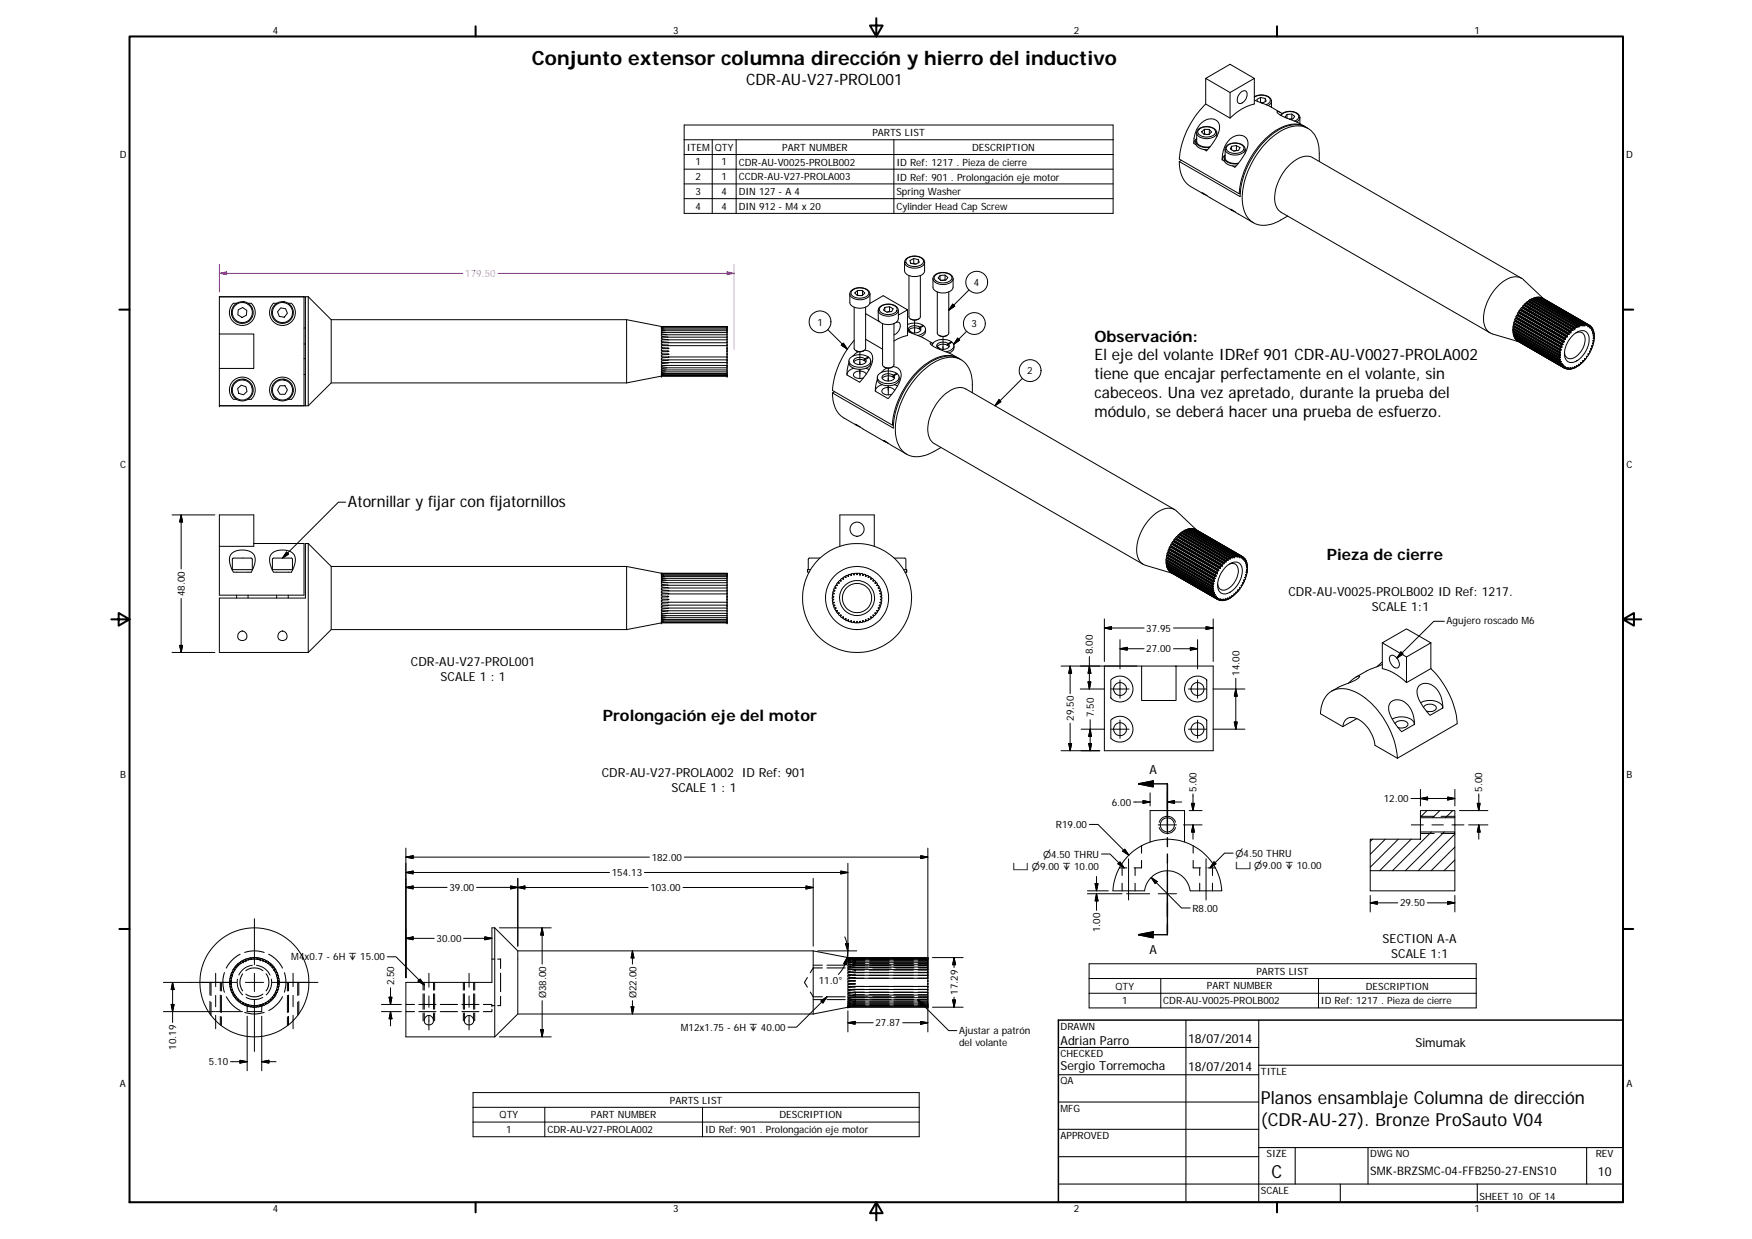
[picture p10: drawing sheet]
<svg xmlns="http://www.w3.org/2000/svg" width="420mm" height="297mm" viewBox="0 0 420 297" stroke-linecap="round" stroke-linejoin="round" font-family="sans-serif">
<defs><g id="words">
<text font-size="4.7" x="127.5" y="15.6">Conjunto extensor columna dirección y hierro del inductivo</text>
<g font-size="4.3">
<text x="302.4" y="264.7">Planos ensamblaje Columna de dirección</text>
<text x="302.4" y="269.9">(CDR-AU-27). Bronze ProSauto V04</text>
<text x="304.9" y="282.4">C</text>
</g>
<g font-size="3.8">
<text x="178.9" y="20.4">CDR-AU-V27-PROL001</text>
<text x="262.5" y="81.9">Observación:</text>
<text x="262.5" y="86.4">El eje del volante IDRef 901 CDR-AU-V0027-PROLA002</text>
<text x="262.5" y="91">tiene que encajar perfectamente en el volante, sin</text>
<text x="262.5" y="95.5">cabeceos. Una vez apretado, durante la prueba del</text>
<text x="262.5" y="100">módulo, se deberá hacer una prueba de esfuerzo.</text>
<text x="83.4" y="121.5">Atornillar y fijar con fijatornillos</text>
<text x="318.2" y="134.3">Pieza de cierre</text>
<text x="144.6" y="172.9">Prolongación eje del motor</text>
</g>
<g font-size="3">
<text x="309" y="142.9">CDR-AU-V0025-PROLB002 ID Ref: 1217.</text>
<text x="329" y="146.5">SCALE 1:1</text>
<text x="98.6" y="159.7">CDR-AU-V27-PROL001</text>
<text x="105.7" y="163.3">SCALE 1 : 1</text>
<text x="275.7" y="185.5">A</text>
<text x="144.3" y="186.2">CDR-AU-V27-PROLA002 ID Ref: 901</text>
<text x="161" y="189.8">SCALE 1 : 1</text>
<text x="331.6" y="226">SECTION A-A</text>
<text x="275.7" y="228.7">A</text>
<text x="333.6" y="229.6">SCALE 1:1</text>
<text x="254.3" y="250.5">Adrian Parro</text>
<text x="284.9" y="250.1">18/07/2014</text>
<text x="339.5" y="251.1">Simumak</text>
<text x="254.3" y="256.5">Sergio Torremocha</text>
<text x="284.9" y="256.6">18/07/2014</text>
<text x="383.2" y="281.9">10</text>
</g>
<text font-size="2.8" x="328.6" y="281.7">SMK-BRZSMC-04-FFB250-27-ENS10</text>
<g font-size="2.4">
<text x="65.4" y="8">4</text>
<text x="161.4" y="8">3</text>
<text x="257.5" y="8">2</text>
<text x="353.6" y="8">1</text>
<text x="209.2" y="32.6">PARTS LIST</text>
<text x="28.7" y="38">D</text>
<text x="164.7" y="36.2">ITEM</text>
<text x="166.8" y="39.7">1</text>
<text x="171.4" y="36.2">QTY</text>
<text x="173" y="39.7">1</text>
<text x="177.2" y="39.7">CDR-AU-V0025-PROLB002</text>
<text x="187.6" y="36.2">PART NUMBER</text>
<text x="215" y="39.7">ID Ref: 1217 . Pieza de cierre</text>
<text x="233.1" y="36.2">DESCRIPTION</text>
<text x="390" y="38">D</text>
<text x="166.8" y="43.2">2</text>
<text x="166.8" y="46.8">3</text>
<text x="173" y="43.2">1</text>
<text x="173" y="46.7">4</text>
<text x="177.2" y="43.2">CCDR-AU-V27-PROLA003</text>
<text x="177.2" y="46.8">DIN 127 - A 4</text>
<text x="215" y="43.3">ID Ref: 901 . Prolongación eje motor</text>
<text x="215" y="46.8">Spring Washer</text>
<text x="166.8" y="50.3">4</text>
<text x="173" y="50.3">4</text>
<text x="177.2" y="50.3">DIN 912 - M4 x 20</text>
<text x="215" y="50.3">Cylinder Head Cap Screw</text>
<text x="233.6" y="68.6">4</text>
<text x="196" y="78">1</text>
<text x="233" y="78.5">3</text>
<text x="246.4" y="89.8">2</text>
<text x="28.8" y="112.2">C</text>
<text x="390.1" y="112.2">C</text>
<text x="44.3" y="142.9" transform="rotate(-90 44.3 142.9)">48.00</text>
<text x="346.9" y="149.6">Agujero roscado M6</text>
<text x="274.9" y="151.4">37.95</text>
<text x="262.1" y="156.9" transform="rotate(-90 262.1 156.9)">8.00</text>
<text x="274.9" y="156.4">27.00</text>
<text x="297.2" y="162" transform="rotate(-90 297.2 162)">14.00</text>
<text x="257.5" y="172.8" transform="rotate(-90 257.5 172.8)">29.50</text>
<text x="262.3" y="172" transform="rotate(-90 262.3 172)">7.50</text>
<text x="28.8" y="186.5">B</text>
<text x="287" y="189.8" transform="rotate(-90 287 189.8)">5.00</text>
<text x="355.5" y="189.8" transform="rotate(-90 355.5 189.8)">5.00</text>
<text x="390.1" y="186.5">B</text>
<text x="266.6" y="193.1">6.00</text>
<text x="331.8" y="192.3">12.00</text>
<text x="253.2" y="198.5">R19.00</text>
<text x="156.3" y="206.3">182.00</text>
<text x="107.8" y="213.6">39.00</text>
<text x="146.7" y="210">154.13</text>
<text x="156" y="213.6">103.00</text>
<text x="286" y="218.5">R8.00</text>
<text x="335.8" y="217.3">29.50</text>
<text x="104.7" y="225.8">30.00</text>
<text x="263.8" y="223.4" transform="rotate(-90 263.8 223.4)">1.00</text>
<text x="69.9" y="230.2">M4x0.7 - 6H ↧ 15.00</text>
<text x="301.3" y="233.7">PARTS LIST</text>
<text x="94.5" y="236.3" transform="rotate(-90 94.5 236.3)">2.50</text>
<text x="130.9" y="239.3" transform="rotate(-90 130.9 239.3)">Ø38.00</text>
<text x="152.6" y="239.3" transform="rotate(-90 152.6 239.3)">Ø22.00</text>
<text x="196.4" y="235.9">11.0°</text>
<text x="229.7" y="238.5" transform="rotate(-90 229.7 238.5)">17.29</text>
<text x="267.5" y="237.2">QTY</text>
<text x="289.4" y="237.2">PART NUMBER</text>
<text x="327.6" y="237.2">DESCRIPTION</text>
<text x="269.1" y="240.7">1</text>
<text x="279" y="240.7">CDR-AU-V0025-PROLB002</text>
<text x="316.8" y="240.8">ID Ref: 1217 . Pieza de cierre</text>
<text x="42.3" y="251.6" transform="rotate(-90 42.3 251.6)">10.19</text>
<text x="163.3" y="247.1">M12x1.75 - 6H ↧ 40.00</text>
<text x="210" y="246.1">27.87</text>
<text x="230" y="247.8">Ajustar a patrón</text>
<text x="230" y="250.7">del volante</text>
<text x="254.3" y="246.8">DRAWN</text>
<text x="50.1" y="255.4">5.10</text>
<text x="254.3" y="253.4">CHECKED</text>
<text x="302.4" y="257.6">TITLE</text>
<text x="28.8" y="260.7">A</text>
<text x="254.3" y="259.9">QA</text>
<text x="390" y="260.7">A</text>
<text x="119.8" y="268.1">QTY</text>
<text x="141.7" y="268.1">PART NUMBER</text>
<text x="160.7" y="264.6">PARTS LIST</text>
<text x="186.9" y="268.1">DESCRIPTION</text>
<text x="254.3" y="266.5">MFG</text>
<text x="121.4" y="271.6">1</text>
<text x="131.3" y="271.6">CDR-AU-V27-PROLA002</text>
<text x="169.1" y="271.7">ID Ref: 901 . Prolongación eje motor</text>
<text x="254.3" y="273.1">APPROVED</text>
<text x="303.8" y="277.4">SIZE</text>
<text x="328.6" y="277.4">DWG NO</text>
<text x="382.7" y="277.4">REV</text>
<text x="302.4" y="286.2">SCALE</text>
<text x="354.8" y="287.7">SHEET 10 OF 14</text>
<text x="65.4" y="290.7">4</text>
<text x="161.4" y="290.7">3</text>
<text x="257.5" y="290.7">2</text>
<text x="353.6" y="290.7">1</text>
</g>
<text font-size="2.4" fill="#f0f" x="111.6" y="66.4">179.50</text>
<g font-size="2.3">
<text x="242.9" y="208.7">⌴ ⌀9.00 ↧ 10.00</text>
<text x="250.1" y="205.6">⌀4.50 THRU</text>
<text x="296.3" y="205.4">⌀4.50 THRU</text>
<text x="296.3" y="208.4">⌴ ⌀9.00 ↧ 10.00</text>
</g>
</g></defs>
<g fill="none" stroke="#000" stroke-width=".24">
<path d="M289.1 18.8v6.1l5.9 3.4a12 12 0 0 1 5.8-3.4v-6.1M289.1 18.8l5.9-3.4 5.8 3.4-5.8 3.4zM164.1 30h102.8v21.2h-102.8zM164.1 33.5h102.8M164.1 37h102.8M170.8 33.5v17.7M176.5 33.5v17.7M214.4 33.5v17.7M282.8 38.7a6.6 6.6 0 0 0 2.7 6l3.1 1.8M283.3 38.4l-.5 .3M286.3 34.4l.1-.4 .6-.7a1.33 1.33 0 0 0 1.2 1.9l.9 .2 1-.1M286.8 33.9a2.1 2.1 0 0 0 2.5 2h.3"/>
<path d="M286.8 34.7l-.5-.3a5.6 5.6 0 0 1 3.5-5.8 2.11 2.11 0 0 1 2.3 .6 2.11 2.11 0 0 1 .2 2.4 13.4 13.4 0 0 1-3 4.6l-.5-.4M287 31.9v2a2.39 2.39 0 0 0 2.9 1.3h.3M287 31.9a2.05 2.05 0 0 0 2.4 1.4 2.14 2.14 0 0 0 2.4-1.4M287 31.9a2.35 2.35 0 0 1 3.1-1.5l.9 .3a1.35 1.35 0 0 1 .8 1.2M287.6 31a2.88 2.88 0 0 1 3.9 .4 1.57 1.57 0 0 1-1.9 1.5 2.04 2.04 0 0 1-2.4-1.3zM288.2 31.6l.7-.6h1.1l.6 .6-.7 .6h-1.2zM288.9 32.1l-.1 .1M288.9 31v1.1M288.9 32.1l.4 .1M289.1 24.9a21 21 0 0 0-6.3 13.2l14.4 8.3 .2-.1M290 32.2h-.4M290 31v1.2"/>
<path d="M291.8 31.9v.9M293.6 37.8a1.91 1.91 0 0 0 2.2 2h.6M293.7 38.7l-.6-.4a5.7 5.7 0 0 1 3.5-5.8 2.09 2.09 0 0 1 2.3 .7 2.09 2.09 0 0 1 .2 2.4 13.5 13.5 0 0 1-3 4.5l-.5-.3M293.8 35.8v2a2.18 2.18 0 0 0 2.6 1.4l.6-.1M293.8 37.2a1.31 1.31 0 0 0 1.2 1.9l1.9 .2M293.8 37.2l-.5 .5-.2 .6M293.8 35.8a2.46 2.46 0 0 0 3 1.3 1.81 1.81 0 0 0 1.8-1.3M293.8 35.8a2.34 2.34 0 0 1 3.1-1.5l.9 .4a1.35 1.35 0 0 1 .8 1.1M294.5 34.8a2.79 2.79 0 0 1 3.8 .5 1.6 1.6 0 0 1-2 1.5 1.76 1.76 0 0 1-2.2-1.5zM295 22.2v6.1M295.3 35.1v.8M295.3 35.1l1.2-.2 .9 .5-.4 .6-1.1 .2-.8-.5z"/>
<path d="M296.5 36l.1 .1M296.5 36l-.7 .2M296.5 34.9v1.1M297.5 22.2a.88 .88 0 0 1 1.3-.4 .88 .88 0 0 1 .2 1.3 1.89 1.89 0 0 1-2 1.6 1.85 1.85 0 0 1 .5-2.5zM298.6 35.8v.9M300.8 23.3a2.95 2.95 0 0 1 3.8 .5 1.15 1.15 0 0 1-1 1.3M300.8 23.2a3.2 3.2 0 0 1 4.1 .7v.4M300.8 24l3.5 1.4 2.8 1.6M301.6 24.3l-.2-.5 .9-.4 1.1 .2 .2 .7-.9 .4h-.2M302.3 24.5l.5 .2M302.3 24.5l-.1 .1M302.3 23.4v1.1"/>
<path d="M303.4 23.6v.8M304.9 24.3l.1 1.5M304.9 24.3l-.1 .5-.7 .5M307.1 27.6a2.94 2.94 0 0 1 4.6 .3v.3M307.2 27.7a2.76 2.76 0 0 1 4.2 0 1.15 1.15 0 0 1-1 1.3M307.5 27.2l-.4-.2a.49 .49 0 0 0-.9-.1l1.5 1 3.1 1.3 2.2 1.2M308.4 28.2l-.2-.2 .4-.6 1.2-.1 .7 .6-.5 .6-.8 .1 .6-.1M308.6 27.4v.9M309.8 27.3l.1 1.3M311.7 28.2v1.4M311.7 28.2l-.1 .5-.7 .5M313 30.4a6.3 6.3 0 0 0-6.5 .5 20.5 20.5 0 0 0-9.3 15.5"/>
<path d="M313.7 30.8a6.6 6.6 0 0 0-7.6 .7 20.7 20.7 0 0 0-8.7 15.6l-14.6-8.4M316.4 38.7v-2a6.1 6.1 0 0 0-3.5-6.3 8 8 0 0 0-7.3 2.1 20.2 20.2 0 0 0-7.6 16.1 5.2 5.2 0 0 0 5.6 5.4l2-.5 3.2-1.7M164.1 40.6h102.8M164.1 44.1h102.8M164.1 47.6h102.8M289.5 46.9l-1.2-.7 7.2 4.2M296.3 50.9l-1.2-.8 5.5 3.3M52.6 71.1h20.6v26.2M52.6 71.1v.1M52.6 71.2v8.9M52.6 71.2h20.3v26.1M56.7 72.7h-.7a3.1 3.1 0 0 0-.1 4.4 3.1 3.1 0 0 0 4.4 0 3.1 3.1 0 0 0 0-4.4h-.8"/>
<path d="M57.1 74.3l1.1-.6 1 .7-.1 1.2-1.1 .5-1-.6zM58.3 72.3l.3 .1M58.3 72.3v.2M58.3 72.3a2.62 2.62 0 0 0-2.6 3.6 2.62 2.62 0 0 0 4.4 .8 2.62 2.62 0 0 0-1.2-4.3h-.3M58.6 72.4v.2M66.4 72.7h-.8a3.1 3.1 0 0 0-.1 4.4 3.1 3.1 0 0 0 4.4 0 3.1 3.1 0 0 0 0-4.4h-.8M67.3 73.8l1.2 .2 .4 1.1-.7 1-1.2-.2-.4-1.2zM68 72.3l.2 .1M68 72.3v.2M68 72.3a2.61 2.61 0 0 0-2.8 3.6 2.61 2.61 0 0 0 4.5 .7 2.61 2.61 0 0 0-1.5-4.2M68.2 72.4v.2M72.9 78.6h.3"/>
<path d="M73.2 71.1h.7M73.9 71.1v26.2M73.9 71.1l5.5 5.5M79.4 76.6v15.2l-5.5 5.5M79.4 76.6h70.9M150.3 76.6v15.2M150.3 76.6l8.3 1.7M158.6 78.3h.1M158.6 78.3l.3 .1M158.6 78.9v.2l.9 .2M158.6 78.3h15.8M158.6 78.9h.1"/>
<path d="M158.7 78.9h15.7M174.4 78.3h.1M174.4 78.3v.1M174.4 78.4h.1M174.4 78.4v.2M174.4 78.6h.1M174.4 78.6v2.9M174.4 78.9h.1M174.4 79.3h.1M174.4 78.4h-15.8l.5 .2M174.4 78.6h-15.8v.2l.7 .1M174.4 79.3h-15.8v.2l1.1 .2"/>
<path d="M174.4 79.7l-15.8 .1v.2l1.4 .3M198.5 79l4.7 4.7M203.8 70.5a2.46 2.46 0 0 0 3 1.3 1.86 1.86 0 0 0 1.8-1.3M203.8 70.5a2.38 2.38 0 0 1 3.1-1.5l1.1 .5 .5 .5 .1 .5M203.8 70.5v2a2.41 2.41 0 0 0 3 1.3 1.8 1.8 0 0 0 1.8-1.3v-2M204.2 69.7a2.82 2.82 0 0 1 4.1 .3 1.54 1.54 0 0 1-1.9 1.5 1.82 1.82 0 0 1-2.3-1.4zM204.8 73.6v9.9a1.6 1.6 0 0 0 2.8 0v-9.9M205 70.2l.6-.6 1.3 .1 .5 .6-.7 .6-1.1-.1zM205.6 70.8h.1M205.6 69.6v1.2M205.6 70.8h.5M206.9 69.7l-.1 1.1-.4 .1"/>
<path d="M207.6 75.2l3.4 2M208.6 72.8l3.2-1.9 5.8 3.4-2.2 1.2M210.6 74.4v2a2.39 2.39 0 0 0 3 1.4 1.86 1.86 0 0 0 1.8-1.4v-2M210.6 74.4a2.53 2.53 0 0 0 3.3 1.3 1.75 1.75 0 0 0 1.5-1.3M210.6 74.4a2.29 2.29 0 0 1 2.9-1.5l1.5 .6 .4 .9M211.3 73.5a2.82 2.82 0 0 1 3.8 .5 1.64 1.64 0 0 1-2 1.4 1.74 1.74 0 0 1-2.2-1.5zM211.7 77.6v9.8a1.58 1.58 0 0 0 2.7 0v-9.8M212.2 73.7v.8M212.2 73.7l1.1-.2 .9 .5-.3 .7-1.2 .1-.8-.4zM213.3 74.7h.1M213.3 74.7l-.6 .1M213.3 73.5v1.2"/>
<path d="M214.5 77.5l-.1 .1M214.9 77.3a.82 .82 0 0 1 .9 .2 .82 .82 0 0 1 .1 1 2.54 2.54 0 0 1-1.5 1.8M216.9 62.9a2.51 2.51 0 0 0 3.4 1.3 1.61 1.61 0 0 0 1.4-1.3M216.9 62.9v2a2.53 2.53 0 0 0 3.4 1.3 1.62 1.62 0 0 0 1.4-1.3v-2M216.9 62.9a2.43 2.43 0 0 1 3.1-1.5l.8 .3a1.33 1.33 0 0 1 .9 1.2M217.6 79.4l3.2 1.3 2.9 1.6-.6-.1a.45 .45 0 0 0 .4 .6l1.2 .7 3.4 1.4 1.7 .9M217.6 61.9a2.94 2.94 0 0 1 3.8 .5 1.17 1.17 0 0 1-1.2 1.4 2.32 2.32 0 0 1-3-1.1zM217.6 74.3v6.1l-1.3 .4-1.9 1M217.6 77.8l.6-.2a4 4 0 0 1 3.1 .4M217.9 79.1l.8 .6M218 66.1v9.8a1.58 1.58 0 0 0 2.7 0v-9.8M218.2 62.5l.9-.5 1.1 .2 .3 .7-.9 .5-1.2-.3z"/>
<path d="M218.4 76.5a1.75 1.75 0 0 0 1.9 0M219.1 63.1l.6 .2M219.1 63.1l-.1 .1M219.1 62v1.1M219.3 76.8v3M220.2 62.2v.8M220.3 78.8l-.2-.1a2 2 0 0 0-2.2 .5M220.6 78.4l-.2-.1a1.86 1.86 0 0 0-2.6 .6 1.76 1.76 0 0 0 3 .1l-.1-.5M220.6 78.4l-.3 .4M220.7 78.5l-.2 .4 .3 .3M220.7 78.5l.8-.4a1.16 1.16 0 0 1 .4 1.3 1.16 1.16 0 0 1-1 .8l-.9 .2M220.7 78.6l-.4 .2"/>
<path d="M221.3 78l-.2 .3M221.3 78l-.7 .4M222 79a1.46 1.46 0 0 1-1.2 1.7M223.7 66.8v2.1a2.48 2.48 0 0 0 3.4 1.2 1.67 1.67 0 0 0 1.5-1.2v-2.1M223.7 66.8a2.44 2.44 0 0 0 3.1 1.4 1.85 1.85 0 0 0 1.8-1.4M223.7 66.8a2.39 2.39 0 0 1 3.1-1.4l1.2 .4 .4 .5 .2 .5M224.3 66a2.75 2.75 0 0 1 4 .4 1.72 1.72 0 0 1-2.1 1.4 1.88 1.88 0 0 1-2.2-1.3zM224.8 70v9.8a1.56 1.56 0 0 0 2.7 0v-9.8M225.4 66h1.2l.7 .5-.5 .7h-1.1l-.7-.5zM225.4 66v1.1M225.6 67.2h.4M226.6 66l.1 1.2"/>
<path d="M226.6 67.1l-.5 .1M228.5 72.9l.5 .5-1.5 1zM231.8 79.4l-3.1 3.2M232.4 69.5l-4.9 4.9M362.8 79.2l11.2 6.5M362.8 79.2l.1 .1M362.8 78.9l.3 .1M362.8 78.9l11.1 6.5M362.8 78.9v.3M362.8 78.6l11.2 6.5M362.8 78.6l11.2 6.4M362.8 79.5l.3 .1"/>
<path d="M362.8 79.5l11.2 6.5M362.8 79.5l.1 .3M362.9 79.8l11.1 6.5M362.9 78.3l.2 .1M362.9 78.3l11.1 6.4M362.9 78.3l-.1 .3M362.9 78l11.1 6.4M362.9 78l11.3 6.6M363 77.6l.3 .1M363 77.6l11.1 6.5M363 77.6l-.1 .4M363.1 77.3l11.1 6.5"/>
<path d="M363.1 77.3l11.1 6.4M363.1 79l.9 .3M363.1 79l10.9 6.3M363.1 79.6l10.9 6.3M363.1 79.6l.7 .2M363.1 78.4l1.2 .4M363.1 78.4l10.9 6.2M363.2 77h.2M363.2 77l11.1 6.4M363.2 77l-.1 .3M363.3 77.7l1 .4M363.3 77.7l10.9 6.3"/>
<path d="M363.3 76.6l11.3 6.6M363.3 76.6l11.1 6.5M363.4 76.3h.3M363.4 76.3l11.1 6.4M363.4 76.3l-.1 .3M363.4 77l1 .5M363.4 77l10.9 6.3M363.5 75.9l11.2 6.5M363.5 75.9l11.3 6.6M363.7 76.3l1 .5M363.7 76.3l10.9 6.4M363.7 75.6l.3 .1"/>
<path d="M363.7 75.6l11.1 6.4M363.7 75.6l-.2 .3M363.9 75.3l1.1 .8M363.9 75.3l11.1 6.5M364 75.7l.9 .5M364 75.7l10.9 6.3M364.1 75h.2M364.1 75l11 6.4M364.1 75l-.2 .3M364.2 74.6l.2 .2M364.2 74.6l11.2 6.4M364.3 78.1l.2 .1"/>
<path d="M364.3 78.1l10 5.8M364.3 75l1.3 .6M364.3 75l11.1 6.4M364.4 77.5h.3M364.4 74.3l.3 .1M364.4 77.5l10.1 5.8M364.4 74.8l11 6.3M364.4 74.8l1 .6M364.4 74.3l11.2 6.5M364.4 74.3l-.2 .3M364.7 74l11.1 6.4M364.7 74l.1 .2"/>
<path d="M364.7 76.8l.2 .1M364.7 76.8l10 5.9M364.7 77.5h.1M364.7 74.4l11 6.4M364.7 74.4l1.2 .7M364.8 74.2l11 6.3M364.8 74.2l.9 .6M364.9 76.8v.1M364.9 73.7l11.2 6.4M364.9 73.7l11.1 6.5M364.9 73.7l-.2 .3M364.9 66.7l-50.1-28.9a4.5 4.5 0 0 0-5 1.3 11 11 0 0 0-3.9 9.9l.4 1 .9 .9 50.1 28.9"/>
<path d="M364.9 76.9l9.9 5.7M364.9 76.2h.3M364.9 76.9h.1M364.9 76.2l10.1 5.8M365 76.1l.2 .1M365 76.1l10.1 5.8M365.1 73.4l11.1 6.5M365.1 73.4l.2 .3M365.2 76.2l9.9 5.7M365.3 73.7l10.9 6.2M365.3 73.7l.9 .6M365.3 73.2l11.4 6.5"/>
<path d="M365.3 73.2l11.2 6.4M365.3 73.2l-.2 .2M365.4 75.4l.2 .2M365.4 75.4l10 5.8M365.6 75.6l9.8 5.7M365.6 72.9l.2 .2M365.6 72.9l11.1 6.5M365.7 74.8l10.1 5.8M365.7 74.8l.3 .2M365.8 73.1l10.9 6.3M365.8 73.1l.8 .7M365.8 72.7h.2"/>
<path d="M365.8 72.7l11.2 6.4M365.8 72.7l-.2 .2M365.9 75.1l9.9 5.7M366 75l9.8 5.7M366 75l-.1 .1M366.1 72.5l.2 .2M366.1 72.5l11.1 6.4M366.2 74.3l10.1 5.8M366.2 74.3l.2 .2M366.3 72.7l10.9 6.3M366.3 72.7l.8 .6M366.3 74.5h.1"/>
<path d="M366.4 72.3l11.3 6.5M366.4 74.5l9.8 5.7M366.4 74.5h.1M366.4 72.3l11.1 6.4M366.4 72.3l-.3 .2M366.6 72.1l.2 .2M366.6 72.1l11.2 6.4M366.6 73.8l10.1 5.8M366.6 73.8l.2 .2M366.8 72.3l10.9 6.2M366.8 72.3l.8 .6M366.8 74h.1"/>
<path d="M366.9 71.9h.1M366.9 71.9l11.1 6.4M366.9 71.9l-.3 .2M367.1 73.3l.2 .2M367.1 73.3l10.1 5.8M367.1 71.7l.2 .2M367.1 71.7l11.2 6.4M367.3 71.9l10.9 6.3M367.3 71.9l.7 .6M367.4 71.6l11.2 6.4M367.4 71.6l11.1 6.4M367.4 71.6l-.3 .1"/>
<path d="M367.6 72.9l.1 .1M367.7 71.5l11.1 6.4M367.7 71.5l.1 .2M367.8 71.7l.5 .4M367.8 71.7l10.9 6.3M368 71.4h.1M368 71.4l11.1 6.4M368 71.4l-.3 .1M368.2 71.3l.2 .2M368.2 71.3l11.1 6.4M368.4 71.5l.3 .3M368.4 71.5l10.9 6.3"/>
<path d="M368.5 71.3h.1M368.5 71.3l11.1 6.4M368.5 71.3h-.3M368.7 71.2l11.1 6.5M368.7 71.2l.2 .2M368.9 71.4l10.9 6.3M368.9 71.4l.2 .2M368.9 71.2l11.2 6.5M369 71.2h-.3M369.2 71.2l.1 .2M369.2 71.2l11.1 6.5M369.2 71.2l.2 .1"/>
<path d="M369.3 71.4l10.9 6.3M369.3 71.4l.1 .1M369.4 71.3h.1M369.4 71.3l11.1 6.4M369.6 71.4l.1 .1M369.6 71.4l11.1 6.4M369.6 71.4h.2M369.8 71.4h.1M369.8 71.4l11.3 6.6M370 71.5h.1M370.2 71.6l-4.8-4.5a3.5 3.5 0 0 0-4.5 .1 11.2 11.2 0 0 0-5 10.6 2.98 2.98 0 0 0 2 2.3l6.4 1.8M376.2 79.9l.1 .2"/>
<path d="M376.2 79.9h.1M376.5 79.6l-.3 .3M376.5 79.6l.2 .1M376.6 79.6l.1 .1M376.7 79.4v.2M376.7 79.7h.1M376.7 79.4h.1M376.7 79.6v.1M377 79.1l-.3 .3M377 79.1l.2 .1M377.1 79.2h.1M377.1 79.1l.1 .1"/>
<path d="M377.2 79.2h.1M377.2 79v.1M377.2 79.1v.1M377.2 78.9v.1M377.5 78.7l.1 .1M377.5 78.7l-.3 .2M377.6 78.8h.1M377.7 78.8h-.1M377.7 78.5v.3M377.8 78.5h-.1M377.9 79.8a1.48 1.48 0 0 1 1.7 .1 1.48 1.48 0 0 1 .5 1.5 4.8 4.8 0 0 1-3.6 4.6 1.46 1.46 0 0 1-1.3-1.5M378 78.3l.1 .2"/>
<path d="M378 78.3l-.2 .2M378.1 78.5h.1M378.1 78.4h.1M378.2 78.4v.1M378.2 78.2v.2M378.3 78.1l-.1 .1M378.5 78l.1 .2M378.5 78l-.2 .1M378.6 78.2v.1M378.6 78.1l.1 .1M378.6 78.3h.1M378.7 78.2l-.1 .1"/>
<path d="M378.7 78v.2M378.8 77.9l-.1 .1M379.1 77.8v.2M379.1 77.8l-.3 .1M379.1 78v.1M379.1 78h.1M379.2 78l-.1 .1M379.3 77.8l-.1 .2M379.3 77.7v.1M379.6 77.7v.3M379.6 78h.1M379.6 77.7h-.3"/>
<path d="M379.6 77.9h.1M379.7 77.9l-.1 .1M379.8 77.7l-.1 .2M379.8 77.7h.3M379.8 77.7h.1M380 77.9l.1 .1M380 77.9h.1M380 78h.1M380.1 77.7l-.1 .2M380.1 78h.1M380.1 77.9v.1M380.2 77.7l-.1 .2"/>
<path d="M380.3 77.7h.2M380.3 77.7h-.1M380.4 78h.1M380.5 78h.1M380.5 77.7l.2 .1M380.5 77.7l-.1 .3M380.7 77.8l-.2 .2M380.7 77.8l.2 .1M380.7 77.8h.1M380.8 78.1h.1M380.8 78.2h.1M380.8 78.1v.1"/>
<path d="M380.9 77.9h.1M380.9 77.9l-.1 .2M380.9 78.1l-.1 .1M380.9 77.9l.2 .1M381.1 78l-.2 .1M381.1 78l.2 .1M381.1 78h.1M381.2 78.4h.1M381.2 78.3v.1M381.3 78.4h-.1M381.3 78.1l.1 .1M381.3 78.1l-.1 .2"/>
<path d="M381.4 78.2l-.1 .2M381.4 78.2l.2 .2M381.5 78.7h.1M381.6 78.5h.1M381.6 78.4l-.1 .3M381.6 78.4l.2 .1M381.7 78.5l-.1 .2M381.7 78.5l.2 .2-.2 .3M381.7 79l.1 .1M381.7 79.1h.1M381.7 79v.1M381.9 79.5h.1"/>
<path d="M381.9 78.9l-.1 .2M381.9 78.9l.2 .3-.2 .3M382 78.9h-.2h.1M382 79.3l.2 .1M382 80h.1M382.1 79.8l.1 .1M382.2 79.8l.1 .1M382.2 79.4l-.2 .1M382.2 79.4v.3l-.2 .3M382.2 79.9l-.1 .1M382.2 79.9h.1M382.3 79.9v.4l-.2 .2"/>
<path d="M52.6 80.1h8.3v8.2h-8.3zM52.6 97.3h.1M52.6 97.3h21.3M52.6 88.3v9M56.7 95.7h-.7a3.1 3.1 0 0 1-.1-4.4 3.1 3.1 0 0 1 4.4 0 3.1 3.1 0 0 1 0 4.4h-.8M57 93.1l.8-.7 1.2 .3 .2 1.2-.8 .8-1.2-.4zM58.3 90.9h.3M58.3 90.9v.2M58.3 90.9a2.62 2.62 0 0 0-2.6 3.5 2.62 2.62 0 0 0 4.3 1 2.62 2.62 0 0 0-.8-4.3l-.6-.2M58.6 90.9v.2M66.4 95.7h-.8a3.1 3.1 0 0 1-.1-4.4 3.1 3.1 0 0 1 4.4 0 3.1 3.1 0 0 1 0 4.4h-.8M67.2 92.5h1.1l.6 1-.6 1h-1.1l-.6-1z"/>
<path d="M68 90.9h.2M68 90.9v.2M68 90.9a2.62 2.62 0 0 0-2.7 3.5 2.62 2.62 0 0 0 4.3 1 2.62 2.62 0 0 0-.8-4.3l-.6-.2M68.2 90.9v.2M72.9 82.5h.3M72.9 89.8h.3M72.9 86h.3M79.4 91.8h70.9M158.6 90.2h.1M158.6 89.5h.1M158.6 90.2l-8.3 1.6M158.7 89.5h15.7"/>
<path d="M158.7 90.1l-.1 .1M158.9 90l-.3 .1M159.1 89.8l-.5 .2h15.8M159.3 89.5l-.7 .2v.1h15.8M159.5 89.2l-.9 .1v.2M159.7 88.7l-1.1 .2v.2l15.8 .1M160 88.2l-1.4 .2v.3h15.8M160.1 87.6l-1.5 .2v.4h15.8M160.3 85.6h.1M160.3 82.8h.1M160.4 86.9l-1.7 .3-.1 .3 15.8 .1M160.4 82.8h.1"/>
<path d="M160.4 83.5h.1M160.4 85.6h.1M160.4 86.3l-1.8 .3v.3h15.8M160.4 85.6l-1.8 .3v.3l15.8 .1M160.4 83.5l-1.8 .1v.5l1.8 .1-1.8 .2v.4l1.8 .1-1.8 .2v.4l15.8 .1M160.4 82.8l-.1 .1M174.4 80.3h.1M174.4 80.9h-15.8l.2 .4 1.6 .2M174.4 81.5v1.4M174.4 82.2h.1M174.4 82.9v.6M174.4 83.5v.1"/>
<path d="M174.4 83.6h.1M174.4 83.6v.5M174.4 84.1v.7M174.4 84.9h.1M174.4 84.8v.8M174.4 85.6v.7M174.4 86.3h.1M174.4 86.3v.6M174.4 86.9h.1M174.4 86.9v.7M174.4 87.6h.1M174.4 87.6v2.4"/>
<path d="M174.4 89.8h.1M174.4 90h.1M174.4 90v.1M174.4 90.1h.1M174.4 90.1v.1M174.4 80.3h-15.8l.1 .3 1.5 .2M174.4 81.5h-15.8v.4l1.8 .3M174.4 82.2h-15.8v.4l1.7 .2M174.4 82.9h-15.8l.1 .4 1.7 .2M174.4 83.5h.1M174.4 84.1h.1M174.4 90.1l-15.8 .1"/>
<path d="M199.6 94.2a6.6 6.6 0 0 0 2.7 6l3.2 1.8M200.1 93.9l-.5 .3M201.7 82.7l.6-.4 .9 1.4zM203.6 86.5a1.9 1.9 0 0 0 2.1 2h.3a2.5 2.5 0 0 0 2.8-1.5v-.5M204.7 88.3a1.93 1.93 0 0 0-1.6 1.5M204.8 81.6a20.6 20.6 0 0 0-5.1 12l14.3 8.3 .3-.1M205.2 84.1a1.75 1.75 0 0 0 2 0M205.9 84.3l-1.4 1.1M206.2 86.8v.6M206.2 88.5v1.1M206.2 84.3v3.1M206.2 88.5v2.2"/>
<path d="M207.2 86.4a2.07 2.07 0 0 0-2.4 .4M207.3 84a2.03 2.03 0 0 1 1.8 3 13.1 13.1 0 0 1-2.9 4.6l-3.1-1.7 .1-1.5 .4-1.4M207.4 86a1.94 1.94 0 0 0-2.7 .5 1.8 1.8 0 0 0 2.9 .3l.1-.4-.1-.3M207.4 86l-.2 .4M207.6 86.1l-.2 .4 .3 .3M207.6 86.1l-.4 .3M207.6 81.3l4.1 2.4M207.7 88.3l.7 .3M207.7 89.7a1.88 1.88 0 0 0-3 .1 1.53 1.53 0 0 0 2.2 .9l.1-.1M208.2 85.6l-.8 .4M208.2 85.6a3.5 3.5 0 0 0-4.6 .7 1.81 1.81 0 0 0 2 1.7 2.68 2.68 0 0 0 3.2-1.4l-.4-.9-.8 .4M208.2 85.6l-.2 .3"/>
<path d="M210.4 90.5a1.91 1.91 0 0 0 2.1 2 2.55 2.55 0 0 0 3.1-1.5v-.5M211.5 92.2a1.93 1.93 0 0 0-1.6 1.6M212.1 88a1.71 1.71 0 0 0 1.9 0M212.7 88.2l-1.4 1.1M213 92.5v2.2M213 88.3v3M214 90.3a2.07 2.07 0 0 0-2.4 .4M214.1 87.9a2.07 2.07 0 0 1 1.9 3 13.9 13.9 0 0 1-3 4.7l-3.1-1.8 .1-1.4 .4-1.4M214.2 90a1.85 1.85 0 0 0-2.7 .4 1.73 1.73 0 0 0 3 .1l-.1-.4M214.2 90l-.2 .3M214.4 90.1l-.2 .3 .3 .3M214.4 90.1l-.4 .2"/>
<path d="M214.5 92.2l.7 .3M214.6 93.6a1.91 1.91 0 0 0-3.1 .1 1.68 1.68 0 0 0 2.4 .8M215 89.5a3.4 3.4 0 0 0-4.6 .7 1.78 1.78 0 0 0 2 1.7 2.66 2.66 0 0 0 3.2-1.4l-.4-.9-.8 .5M215 89.5l-.2 .3M215 89.5l-.8 .5M224.8 83.1l.7 .6M225.2 80.4a1.78 1.78 0 0 0 1.9 0M226.2 80.7v3.1M227.1 82.7h-.2a1.99 1.99 0 0 0-2.2 .4M227.4 82.4l-.3 .3M227.4 82.4l-.2-.1a1.81 1.81 0 0 0-2.6 .5 1.63 1.63 0 0 0 2.3 .8 .75 .75 0 0 0 .6-1.1M227.5 82.5l-.2 .3 .3 .3"/>
<path d="M227.5 82.5l.8-.5a1.17 1.17 0 0 1 .4 1.3 1.17 1.17 0 0 1-1 .8l-.9 .2M227.5 82.5l-.4 .2M228.2 81.9l-.3 .4M228.2 81.9l-.8 .5M228.2 81.9a3.6 3.6 0 0 0-4.6 .6l-.1 .3M228.8 82.9a1.51 1.51 0 0 1-1.2 1.7M229.7 81.1l.4 .5-1.4 1zM229.9 85.9a6.6 6.6 0 0 0-7.1 .8 20.8 20.8 0 0 0-8.8 15.2M230.5 86.3a6.3 6.3 0 0 0-7 .3 20.3 20.3 0 0 0-9.3 16l-14.6-8.4M233.2 94.2v-2a6 6 0 0 0-3.9-6.4 9.3 9.3 0 0 0-7.9 3 20.1 20.1 0 0 0-6.6 15.3 5.4 5.4 0 0 0 4.7 5.4 8.6 8.6 0 0 0 4.5-1.3l1.6-.9M239.6 95.8l.4 .5-1.4 1zM245.2 90.7l-6.6 6.6"/>
<path d="M362.9 80.1h.3M362.9 80.1l11.1 6.4M362.9 80.1l.1 .3M363 80.4l11.1 6.4M363 80.4h.1M363.1 80.6h.2M363.1 80.6l11.1 6.4M363.1 80.6l.1 .2M363.2 80.8l11.1 6.4M363.2 80.1l.5 .2M363.2 80.1l10.9 6.3M363.2 80.8h.1"/>
<path d="M363.3 81l.2 .1M363.3 81l11.1 6.4M363.3 81l.1 .2M363.3 80.6l10.9 6.3M363.3 80.6l.4 .2M363.4 81.2v.1M363.4 81.2l11.3 6.6M363.5 81.1l.2 .1M363.5 81.1l10.9 6.3M363.5 81.4h.3M363.5 81.4l11.2 6.4M363.5 81.4l.2 .2"/>
<path d="M363.7 81.6h.1M363.7 81.6l11.4 6.6M364 81.7l.1 .1M373.9 85.4v.3M374 85v.1M374 86v.3M374 85.9v.1M374 84.7v.3M374 85.3l-.1 .1M374 85.1l.1 .1M374 86.5l.1 .3M374 84.4l.2 .1"/>
<path d="M374 84.6v.1M374 85.7h.1M374.1 86.4l-.1 .1M374.1 84.1l-.1 .3M374.1 85.6l.1 .1M374.1 85.1h.1M374.1 86.2l.1 .1M374.1 85.2l-.1 .1M374.1 85.7l-.1 .2M374.1 85.6l-.2 .1M374.1 85l-.1 .1M374.1 85.6h.1"/>
<path d="M374.1 85l.1 .1M374.2 84l-.1 .1M374.2 84.4v.1M374.2 87l.1 .2M374.2 83.7v.1M374.2 85.1l-.1 .1M374.2 85.7h-.1M374.2 84.6h-.2M374.2 86.2h.1M374.2 85.1h.1M374.2 86.2l-.2 .1M374.2 85.6v.1"/>
<path d="M374.2 86.9v.1M374.2 86.3l-.1 .1M374.2 83.8h.1M374.2 86.1v.1M374.2 86.2v.1M374.2 83.8l.2 .1M374.2 84.5h.1M374.2 84.5v.1M374.3 86.7v.1M374.3 83.4l-.1 .3M374.3 83.8h.1M374.3 83.9l-.1 .1"/>
<path d="M374.3 86.7h.1M374.3 86.7l-.2 .1M374.3 83.3v.1M374.3 86.8l-.1 .1M374.4 86.7l-.1 .1M374.4 83.8v.1M374.4 86.7h.1M374.4 83.9h-.1M374.4 83.1l.2 .1M374.4 87.4l.1 .3 .2-.2M374.4 87.4h.1M374.4 87.1l.2 .1"/>
<path d="M374.5 83.3h-.2M374.5 87.1l-.2 .1M374.5 87.1h.1M374.5 82.7l-.1 .4M374.6 87.1h.1M374.6 87.2l-.2 .2M374.6 83.2l-.1 .1M374.6 82.7h-.1M374.6 82.7h.1M374.6 87.1v.1M374.7 82.4l.1 .1M374.7 87.8h.1"/>
<path d="M374.7 87.5h.1M374.8 82.5v.1M374.8 82.6l-.1 .1M374.8 87.5h.1M374.8 87.5l-.1 .3M374.8 82l-.1 .4M374.9 82h.1M374.9 82h-.1M374.9 88l.1 .1M375 81.8l.1 .1M375 88.1l.1 .1M375 87.8l.1 .1"/>
<path d="M375 87.8l-.1 .2-.2-.2M375.1 87.8h.1M375.1 87.8h-.1M375.1 81.9l-.1 .1M375.1 81.9h.1M375.1 87.8v.1M375.1 87.9l-.1 .2M375.1 81.4h.3M375.1 81.4l-.1 .4M375.2 88.2l.2 .1M375.2 88.2h-.1M375.4 81.1v.1"/>
<path d="M375.4 81v.1M375.4 88v.1M375.4 88.3l.2 .1M375.4 88.3h.1M375.4 88l-.2 .2M375.4 81.2v.1M375.4 81.3h.1M375.4 81.3v.1M375.4 88h.1M375.4 88.1v.2M375.6 80.8h.1M375.6 80.8l-.2 .2"/>
<path d="M375.6 88.4l.2 .1M375.6 88.3l.2 .1M375.8 80.5v.1M375.8 88.2h.1M375.8 88.4l.3 .1M375.8 80.4v.1M375.8 80.7v.1M375.8 80.8h-.1M375.8 88.1l-.2 .3M375.8 88.1h.1M375.8 88.1v.1M375.8 80.6v.1"/>
<path d="M375.8 88.2v.2M376 80.2l-.2 .2M376 80.2h.2M376.1 88.4l.1 .1M376.2 88.2l.1 .1M376.2 88.2l-.1 .3M376.3 80.1l-.1 .1M376.3 88.3l-.1 .2M376.6 88.2h.1M376.7 88.4h-.1l.1 .1M376.7 88.2h.1M376.7 88.2l-.2 .3h-.3"/>
<path d="M376.7 88.2v.2M377.1 88.1h.1M377.2 88.1l-.2 .3h-.3M377.2 88.1h.1M377.2 88.3h-.1l.1 .1M377.2 88.3v.1M377.2 88.1v.2M377.4 80.2a2.21 2.21 0 0 1 3.3-.3 5.1 5.1 0 0 1-1.4 5.7 2.68 2.68 0 0 1-3.5 1 4.1 4.1 0 0 1 .3-4.9zM377.6 88.1h.1M377.6 87.9h.1M377.6 87.9l-.1 .3-.3 .2M377.7 87.9v.2"/>
<path d="M378.1 87.8l.1 .1M378.1 87.8l-.1 .2-.3 .1M378.1 87.7v.1M378.2 87.7h.1M378.2 87.7h-.1M378.2 87.7v.2M378.2 87.9h.1M378.6 87.4l.1 .1M378.6 87.4v.2l-.3 .3M378.6 87.4l.2 .1M378.6 87.4h.1M378.7 87.3v.1"/>
<path d="M378.7 87.4v.1M379.1 86.9h.1M379.1 86.9v.4l-.4 .2M379.2 86.9h.1M379.2 86.9l.1 .2M379.3 87.1l-.2-.1 .2 .1M379.6 86.5l.2 .1M379.6 86.5v.3l-.3 .3M379.6 86.5h.1M379.7 86.5h.1M379.7 86.5l.1 .1M380.1 86v.3l-.3 .3"/>
<path d="M380.1 86h.1M380.5 85.4v.3l-.3 .3M380.5 85.4h.1M381.2 84.2l.1 .3-.2 .3-.3 .1 .1 .2-.2 .4-.2-.1M381.2 84.2h.1M381.5 83.7h.1M381.5 83.7l.1 .1-.2 .4h-.2M381.7 83h.1M381.7 83l.2 .1M381.9 83.1l-.4 .6M381.9 83.1h.1M381.9 82.3l.2 .1"/>
<path d="M381.9 82.4h.1M381.9 82.3v.1M381.9 82.3h.1M381.9 82.4h.2M382 81.7l.1 .1M382.1 81.1l.1 .1M382.1 80.5l.1 .1M382.1 80.5h.1M382.1 82.4l-.1 .4-.3 .2M382.2 81l.1 .1M382.2 81l-.1 .1M382.2 80.4l.1 .1"/>
<path d="M382.2 81.7l-.1-.1 .1 .1M382.2 81.7l-.1 .1M382.2 81.7v.5l-.3 .1M382.3 81.1l-.1 .1M382.3 80.5l-.1 .1M382.3 81.1h.1M382.3 80.5h.1M382.3 81.1l-.3 .6M382.3 80.5l-.1 .5M206.3 102.4l-1.2-.7 7.2 4.2M213.1 106.3l-1.2-.7 5.5 3.3M41.3 123.4h10.2"/>
<path d="M43.4 123.4l.4 1.7h-.7zM43.4 123.4v13M52.6 123.4h8.3v7.6h-8.3zM55.5 132.7a4.1 4.1 0 0 1 5.4 .3 4.5 4.5 0 0 1-.6 4.2h-3a1.35 1.35 0 0 1-1.9-1.2 3.2 3.2 0 0 1 .1-3.3zM55.6 136.6h5M55.7 136.6v-2.6a5 5 0 0 1 2.9-.2l1.8 .1 .1 2.7M60.9 130.3h12v12.4h-20.3v-11.7M65.3 136.6h4.9M65.3 132.6a4.2 4.2 0 0 1 5.3 .4 4.7 4.7 0 0 1-.7 4.2h-4.3a4.2 4.2 0 0 1-.6-4.3zM65.3 136.6v-2.6a5.2 5.2 0 0 1 2.9-.2l1.9 .1v2.7M68.7 132.4l.5 .4-1.5 1zM73.9 130.3v26.1"/>
<path d="M73.9 130.3l5.5 5.5M73.9 130.3h-.7v13.1h-20.6v13h21.3M79.4 135.8v15.1l-5.5 5.5M79.4 135.8h70.9M82.9 120.4h-1.7l-13.5 13.4M150.3 135.8l8.3 1.6M150.3 135.8v15.1M158.6 137.5h15.8M158.6 138.2v.3l1 .2M158.6 137.4l.4 .3M158.6 138.2h.1M158.6 137.5h.1"/>
<path d="M158.6 137.5h.2M158.6 137.4h.1M158.6 137.4h15.8M158.7 138.2h15.7M174.4 137.4h.1M174.4 137.5h.1M174.4 137.4v.2M174.4 137.7h.1M174.4 137.6v3.4M174.4 137.9h.1M174.4 138.2h.1M174.4 139.7h.1"/>
<path d="M174.4 139.7h-15.8v.4l1.7 .2M174.4 139.1l-15.8 .1v.3l1.5 .2M174.4 138.7h-15.8v.2l1.2 .2M174.4 137.9h-15.8v.2l.8 .1M174.4 137.7h-15.8l.6 .2M194.4 136.6h-.8v.6h.4M196.6 133.8l-2.7 .1-.1 2.7M201.4 131v-7.6h8.3v7.6M201.7 139.3h.1M201.7 139.3l-.3-.2-.3 .4 .1 .3-.4-.1-.2 .4 .2 .3M203.5 138.2h.1M203.5 138.2l-.3-.3-.4 .2v.4l-.3-.3-.3 .3 .1 .3-.4-.1-.3 .2 .1 .4"/>
<path d="M204.1 137.9h.1M204.1 137.9l-.2-.2-.4 .1v.4M206.2 137.8l.3-.3 .3 .1 .1 .3 .2-.2 .5 .1v.4M206.2 137.8h.1M206.2 137.8l-.1-.3-.4-.1-.2 .4-.1-.4-.5 .1-.1 .3-.2-.3-.4 .1v.3M207.6 138.2h.1M207.6 138.2l.3-.3 .4 .2-.1 .4 .4-.3 .3 .3-.1 .3M208.8 138.9l.3-.2 .4 .3-.1 .3 .4-.1 .2 .3-.1 .3 .3-.1 .2 .3-.1 .4M208.8 138.8v.1M214.4 133.8l2.7 .1 .1 2.7M216.7 136.6h.7M217 137.2h.4"/>
<path d="M217.4 136.6v.6M217.4 136.6v.4M279.6 135l.1 .3M279.6 134.4v.3M279.6 134.1l.1 .1M279.6 134.7l.1 .1M279.6 135l.3 .1M279.6 134.4l.3 .1M279.6 135l11.2 6.5M279.6 134.4l11.2 6.4M279.6 134.7l11.2 6.5M279.6 134.1l11.2 6.5"/>
<path d="M279.7 133.8l-.1 .3M279.7 135.3v.1M279.7 133.8h.3M279.7 133.8l11.1 6.4M279.7 135.3l11.1 6.5M279.7 135.6l.1 .2M279.7 135.6h.3M279.7 135.6l11.1 6.4M279.7 133.5l.2 .1M279.7 133.5l11.2 6.4M279.8 133.1l-.1 .4M279.8 135.8l11.1 6.5"/>
<path d="M279.8 133.1l.3 .1M279.8 133.1l11.1 6.5M279.8 135.8l.1 .1M279.9 136.1l.1 .2M279.9 132.8l.1 .1M279.9 132.8l11.1 6.5M279.9 136.1h.2M279.9 136.1l11.1 6.4M279.9 134.5l.9 .3M279.9 135.1l10.9 6.3M279.9 134.5l10.9 6.3M279.9 135.1l.7 .2"/>
<path d="M280 133.8l10.8 6.3M280 133.8l.9 .4M280 132.5l-.1 .3M280 135.6l10.9 6.3M280 136.3h.1M280 136.3l11.2 6.6M280 132.5h.3M280 135.6l.5 .2M280 132.5l11.1 6.4M280.1 133.2l10.9 6.3M280.1 133.2l1 .4M280.1 136.5l.1 .2"/>
<path d="M280.1 132.1l11.3 6.6M280.1 136.5l.4 .1M280.1 136.5l11.1 6.4M280.1 132.1l11.1 6.4M280.1 136.1l.4 .1M280.1 136.1l10.9 6.3M280.2 131.8l-.1 .3M280.2 131.8h.3M280.2 136.7h.1M280.2 131.8l11.1 6.4M280.2 136.7l11.3 6.5M280.3 132.5l1 .4"/>
<path d="M280.3 132.5l10.9 6.3M280.4 136.9l.1 .1M280.4 131.4l11.1 6.5M280.4 131.4l11.1 6.4M280.4 136.9h.2M280.4 136.9l11.1 6.4M280.5 131.8l10.9 6.3M280.5 131.8l1 .5M280.5 131.1l-.1 .3M280.5 137l11.5 6.7M280.5 137.1l11.1 6.3M280.5 131.1l.3 .1"/>
<path d="M280.5 137v.1M280.5 131.1l11.1 6.4M280.7 137.2l.2 .1M280.7 130.7l11.1 6.5M280.7 137.2h.1M280.7 137.2l11.1 6.4M280.7 130.7l.2 .3M280.8 131.2l1 .4M280.8 131.2l10.9 6.3M280.9 130.4l-.2 .3M280.9 130.4l.2 .1M280.9 130.4l11.1 6.4"/>
<path d="M280.9 131l1.1 .7M280.9 131l11 6.3M280.9 134.2l10.1 5.8M280.9 134.2l.2 .1M281.1 130.1l.2 .2M281.1 130.1l11.1 6.4M281.1 133.6h.2M281.1 133.6l10 5.8M281.1 130.5l1.3 .6M281.1 130.5l11.1 6.3M281.3 132.9l.2 .1M281.3 132.9l10 5.8"/>
<path d="M281.3 129.8l-.2 .3M281.3 129.8l.2 .1M281.3 130.3l10.9 6.3M281.3 130.3l.9 .6M281.3 129.8l11.1 6.4M281.5 129.5l.2 .2M281.5 132.3h.3M281.5 132.3l10.1 5.8M281.5 129.5l11.1 6.4M281.5 133h.1M281.5 129.9l11.1 6.3M281.5 129.9l1.3 .6"/>
<path d="M281.7 129.7l10.9 6.3M281.7 129.7l.9 .6M281.7 129.2l-.2 .3M281.7 132.2l.1 .1M281.7 129.2l11.2 6.4M281.7 129.2l11.1 6.4M281.7 122.2l-50.1-28.9a4.3 4.3 0 0 0-4.6 .9 11.4 11.4 0 0 0-4.4 9.9 3.2 3.2 0 0 0 1.5 2.3l50.1 28.9M281.8 132.3l9.8 5.7M281.8 131.6l.2 .1M281.8 131.6l10 5.9M281.9 128.9l.2 .2M281.9 128.9l11.2 6.4"/>
<path d="M282 131.7l9.9 5.7M282.1 129.1l10.9 6.3M282.1 129.1l.9 .7M282.2 128.7l-.3 .2M282.2 128.7l11.3 6.4M282.2 128.7l11.1 6.4M282.2 130.9l.2 .2M282.2 130.9l10.1 5.8M282.4 131.1l9.9 5.7M282.4 131.1h.1M282.4 128.4l11.1 6.4M282.4 128.4l.2 .2"/>
<path d="M282.6 130.3l.2 .2M282.6 130.3l10.1 5.8M282.6 128.6l10.9 6.3M282.6 128.6l.9 .7M282.7 128.2l-.3 .2M282.7 128.2l11.1 6.4M282.8 130.5h.1M282.8 130.5l9.8 5.7M282.9 127.9l11.2 6.5M282.9 127.9l.2 .2M283 129.8l.2 .2M283 129.8l10.1 5.8"/>
<path d="M283.1 128.1l10.9 6.3M283.1 128.1l.8 .7M283.2 130h.1M283.2 127.7l-.3 .2M283.2 127.7l.1 .1M283.2 127.7l11.3 6.5M283.2 130l9.9 5.7M283.5 127.5l11.1 6.5M283.5 127.5l.1 .2M283.5 129.3l10 5.8M283.5 129.3l.2 .2M283.6 127.7l.9 .7"/>
<path d="M283.6 127.7l10.9 6.3M283.6 129.5h.1M283.7 127.4l-.2 .1M283.7 127.4l11.2 6.4M283.7 127.4l11.1 6.4M283.9 128.8l10.1 5.8M283.9 128.8l.2 .1M284 127.2l.2 .2M284 127.2l11.1 6.4M284.2 127.4l10.9 6.3M284.2 127.4l.6 .6M284.2 127.1l-.2 .1"/>
<path d="M284.2 127.1h.1M284.2 127.1l11.2 6.4M284.5 127l11.1 6.4M284.5 127l.2 .1M284.7 127.1l10.9 6.4M284.7 127.1l.5 .5M284.7 126.9l-.2 .1M284.7 126.9l11.2 6.4M285 126.8l.2 .2M285 126.8l11.1 6.4M285.2 127l.3 .3M285.2 127l10.9 6.3"/>
<path d="M285.3 126.7l-.3 .1M285.3 126.7l11.1 6.5M285.5 126.7h.3l11.2 6.5M285.5 126.7l.2 .2M285.5 126.7l11.1 6.4M285.7 126.9l.2 .2M285.7 126.9l10.9 6.3M286 126.7l.2 .1M286 126.7l.2 .3M286 126.7l11.1 6.4M286.2 126.8h.1M286.2 126.8l11.1 6.4"/>
<path d="M286.4 126.8l.2 .1M286.4 126.8l11.1 6.4M286.6 126.9l11.3 6.5M286.6 126.9h.1M286.8 127h.1M287 127.1l-4.8-4.5a3.5 3.5 0 0 0-4.5 .1 11.3 11.3 0 0 0-4.9 10.6 2.97 2.97 0 0 0 1.9 2.2l6.4 1.9M290.9 139.9l.2 .1M290.9 139.6v.3M291 139.9l.1 .1M291 139.5l-.1 .1M291 139.3h.2M291.1 139.3h.1"/>
<path d="M291.1 140h.1M291.1 140h-.1M291.1 138.9l-.1 .4M291.1 139.4l-.1 .1M291.2 138.8l-.1 .1M291.2 139.3h.1M291.2 139.3l-.1 .1M291.2 138.6l.2 .1M291.2 138.5v.1M291.3 138.2l-.1 .3M291.3 138.7l-.1 .1M291.4 138.7h-.1"/>
<path d="M291.4 138.1h.2M291.4 138.1l-.1 .1M291.5 137.9l.1 .1M291.5 137.8v.1M291.6 138h.1M291.6 138v.1M291.6 137.5l-.1 .3M291.7 137.5h.1M291.7 137.5h-.1M291.8 137.2l.1 .1M291.9 137.3v.1M291.9 137.4h.1"/>
<path d="M291.9 137.4l-.1 .1M292 136.8h.2M292 136.8l-.2 .4M292.2 136.6l.1 .1M292.2 136.5v.1M292.3 136.8h.1M292.3 136.8h-.1M292.3 136.7v.1M292.4 136.2h.2M292.4 136.2l-.2 .3M292.6 136l.1 .1M292.6 135.9v.1"/>
<path d="M292.6 136.2h.1M292.7 136.1v.1M292.7 136.2h-.1M292.8 135.6l-.2 .3M292.9 135.6l.2 .1M292.9 135.6h-.1M293 135.4l.1 .2M293.1 135.7h.1M293.1 135.3l-.1 .1M293.1 135.6v.1M293.3 135.1h.2M293.3 135.1l-.2 .2"/>
<path d="M293.4 135.1h.1M293.5 135.1h.1M293.5 134.9v.2M293.5 134.8v.1M293.8 134.6l-.3 .2M293.8 134.6l.1 .1M293.8 134.6h.1M293.9 134.7h.1M294 134.7h.1M294 134.4v.2M294 134.6v.1M294.1 134.4h-.1"/>
<path d="M294.2 135.7a2.21 2.21 0 0 1 3.3-.3 5.1 5.1 0 0 1-1.1 5.4 3.1 3.1 0 0 1-3.6 1.4 3.5 3.5 0 0 1-.2-4.3l.8-1.4zM294.4 134.3h.1M294.4 134.3l-.1-.2-.2 .3M294.5 134.3h.1M294.5 134.2v.1M294.5 134v.2M294.6 134h-.1M294.7 135.3a1.51 1.51 0 0 1 1.7 .1 1.51 1.51 0 0 1 .6 1.5 4.9 4.9 0 0 1-3.5 4.6 1.36 1.36 0 0 1-1.5-1.5M294.8 133.8h.1M294.8 133.8l-.2 .2M294.9 133.8l.1 .2M294.9 133.8l.1 .1"/>
<path d="M294.9 134h.1M295 134h.1M295 133.9v.1M295.1 133.7l-.1 .2M295.1 133.6v.1M295.4 133.5l-.3 .1M295.4 133.5h.1M295.4 133.6l.1 .1M295.4 133.5v.2M295.4 133.7h.1M295.4 133.7l.1 .1M295.5 133.7v.1"/>
<path d="M295.5 133.7h.1M295.6 133.5l-.1 .2M295.6 133.4v.1M295.9 133.3v.2M295.9 133.3l-.3 .1M295.9 133.5h.1M295.9 133.5l.1 .1M296 133.6h.1M296 133.5v.1M296.1 133.3l-.1 .2M296.1 133.2v.1M296.4 133.5h.1"/>
<path d="M296.4 133.3l.1 .1M296.4 133.2v.3M296.4 133.2h-.3M296.5 133.4l-.1 .1M296.6 133.2l-.1 .2M296.6 133.1h.3v.3M296.6 133.1v.1M296.9 133.5h.1M296.9 133.3l.1 .1M296.9 133.4v.1M297 133.4l-.1 .1M297 133.2v.2"/>
<path d="M297.1 133.1l.2 .1M297.1 133.1l-.1 .1M297.3 133.4l.1 .1M297.3 133.5h.1M297.3 133.2h.1M297.4 133.2l.1 .1M297.4 133.2l-.1 .3M297.4 133.5h-.1M297.5 133.3l-.1 .2M297.5 133.2l.3 .2M297.5 133.2v.1M297.7 133.6h.1"/>
<path d="M297.8 133.4l.1 .1M297.8 133.4l-.1 .2M297.8 133.6l-.1 .1M297.9 133.5l-.1 .1M297.9 133.4l.2 .1-.1 .3M297.9 133.4v.1M298 139.7l.1 .2-.2 .4h-.2M298 139.7h.1M298 133.8l.1 .1M298 133.9h.1M298 133.8v.1M298.1 133.6l.1 .1"/>
<path d="M298.1 133.6l.2 .1M298.2 133.7l-.1 .2M298.3 139.1l.1 .1M298.3 134.1l.1 .1M298.3 133.7l.1 .2M298.3 133.7h-.1M298.3 139.1v.1M298.3 139.1h.1M298.3 139.2h.1M298.3 134.2h.1M298.4 134h.1M298.4 139.2l-.1 .5h-.3"/>
<path d="M298.4 133.9l.2 .1M298.4 133.9l-.1 .3M298.5 134l.2 .3M298.5 134l-.1 .2M298.5 138.5l.2 .1M298.5 134.5h.1M298.5 138.5h.1M298.5 134.5v.1M298.5 138.4v.1M298.6 138.5l.1 .1M298.6 134.5l-.1 .1M298.7 134.3l.1 .1"/>
<path d="M298.7 138.6l-.1 .3-.3 .2M298.7 134.3l-.2 .2M298.7 134.9l.1 .1M298.7 137.9h.2M298.7 137.8l.1 .1M298.7 135h.1M298.8 135h.1M298.8 137.8h-.1M298.8 137.8l.1 .1M298.8 134.4h.1M298.8 134.4l-.2 .1M298.8 134.4l.1 .3-.2 .3"/>
<path d="M298.8 134.8l.1 .1M298.9 134.8l.1 .1M298.9 135.4v.1M298.9 137.2h.1M298.9 137.1l.1 .1M298.9 137.9l-.1 .4-.3 .1M298.9 136.6h.1M298.9 136h.1M298.9 134.9h.1M298.9 134.9l-.1 .1M299 136.5l.1 .1M299 135.9l.1 .1"/>
<path d="M299 135.9l.2 .1M299 134.9l.1 .2-.2 .3M299 137.2v.4l-.2 .2M299 137.2h-.1M299.1 135.4h.1M299.1 135.4l-.2-.1 .2 .1M299.1 135.4l-.2 .1M299.1 136.6v.3l-.2 .3M299.1 136.6h-.2M299.1 136h.1M299.1 135.4l.1 .3-.3 .3M299.1 136h-.2"/>
<path d="M299.2 136v.3l-.3 .3M41.3 156.4h10.2M43.1 154.7h.7l-.4 1.7zM43.4 143.5v12.9M56.7 142.7v.7M59.5 142.7v.7M66.3 142.7v.7M69.1 142.7v.7M79.4 150.9h70.9M158.6 149.3h.1M158.6 149.2h.1M158.6 149.3h15.8"/>
<path d="M158.6 149.2h15.8M158.6 148.5h.1M158.6 149.3l-8.3 1.6M158.7 148.5h15.7M158.8 149.2l-.2 .1M159 149.1l-.4 .1v.1M159.2 148.8l-.6 .3h15.8M159.4 148.5l-.8 .2v.1h15.8M159.6 148.1l-1 .2v.2M159.8 147.6l-1 .2-.2 .3h15.8M160.1 147l-1.4 .3-.1 .3h15.8M160.2 144.4h.2"/>
<path d="M160.3 146.4l-1.7 .3v.3h15.8M160.4 142.3l-.2 .1M160.4 142.3h.1M160.4 144.4h.1M160.4 145.8l-1.8 .3v.3h15.8M160.4 145.1l-1.8 .3v.3l15.8 .1M160.4 144.4l-1.8 .3v.3l15.8 .1M174.4 140.4h-15.8v.3l1.8 .3M174.4 141v.7M174.4 141.7v.6M174.4 142.3v.1M174.4 142.4v.6"/>
<path d="M174.4 143h.1M174.4 143v.1M174.4 143.1v.5M174.4 143.7h.1M174.4 143.6v.8M174.4 144.4h.1M174.4 144.4v.7M174.4 145v.1M174.4 145.1h.1M174.4 145.1v.6M174.4 145.7v.1M174.4 145.8v3.1"/>
<path d="M174.4 146.4h.1M174.4 148.1h.1M174.4 148.8h.1M174.4 148.9v.4M174.4 149.1h.1M174.4 149.1v.1M174.4 149.2h.1M174.4 149.2v.1M174.4 149.3h.1M174.4 142.4h-15.6h-.2v.5l1.8 .1-1.6 .1-.2 .1v.4l1.8 .1-1.8 .2v.4l.3 .1h15.5M174.4 141.7h-15.8v.4l1.8 .2M174.4 141h-15.8v.4l1.8 .3"/>
<path d="M174.4 142.3h.1M174.4 143.1h.1M199.9 143h.1M199.9 143l-.3 .2v.4l.3 .1-.3 .2 .1 .4 .3 .1M200 142.3h.1M200 144.4h.1M200 144.4l-.3 .2 .1 .4 .4 .1-.3 .2 .2 .4h.4M200 142.3l-.3 .1-.1 .5 .3 .1M200.5 145.7v.1M200.5 145.8l-.3 .2 .2 .4h.4M200.8 146.4h.1M200.8 146.4l-.2 .3 .3 .3h.3l-.1 .3 .2 .3 .4-.1-.1 .3 .3 .3 .3-.2v.4l.4 .2 .2-.2"/>
<path d="M200.8 140.4h.1M200.8 140.4l-.4-.1-.2 .4 .3 .3h-.4l-.2 .4 .3 .2-.3 .1-.2 .4 .3 .2M202.8 148.3v.4l.4 .1 .3-.2M202.8 148.3h.1M203.5 148.6h.1M203.5 148.6v.3l.4 .2 .2-.3M204.1 148.8h.1M204.2 148.8v.4h.4l.2-.3 .2 .4h.3l.2-.3 .2 .3h.4l.1-.4M206.2 148.9h.1M207.6 148.6h.1M207.6 148.6v.3l-.4 .2-.2-.3-.2 .4h-.4l-.2-.3M208.2 148.3h.1"/>
<path d="M208.2 148.3v.4l-.3 .1-.3-.2M208.8 147.9l.1 .4-.3 .2-.4-.2M208.8 147.9h.1M210.3 146.4h.1M210.3 146.4l.1 .3-.2 .3h-.4l.2 .3-.3 .3-.3-.2 .1 .4-.3 .3-.4-.2M210.3 140.4h.1M210.3 140.4h.4l.1 .3-.2 .3h.4l.1 .4-.2 .2 .3 .1 .1 .4-.3 .2M210.6 145.8l.2 .2-.1 .4h-.4M210.6 145.7v.1M210.9 145.1l.2 .3-.1 .4-.4-.1M210.9 145.1h.1M211 144.4l.3 .2v.4l-.4 .1"/>
<path d="M211 142.3l.4 .1v.5l-.3 .1 .4 .2v.4l-.4 .1 .3 .2v.4l-.4 .1M211 142.3h.1M211 144.4h.1M254.5 159.7h18.2M256.6 159.7l.4 1.7h-.7zM256.6 159.7v6.6M261.2 159.7l.4 1.7h-.7zM261.2 157.4v7.8M264.8 150.6l1.8-.4v.7zM264.8 150.6h9.6M264.8 148.4v10.2M268.6 153.4v7"/>
<path d="M268.6 155.5l1.7-.3v.7zM268.6 155.5h5.8M273.8 159.7h8.2v8.2h-8.2zM273.8 159.7h-9v20.3h26.1v-20.3h-8.9M281.4 150.6h9.5M281.4 155.5h5.8M285.5 155.2l1.7 .3-1.7 .4zM287.2 153.4v7M289.2 150.2l1.7 .4-1.7 .3zM290.8 141.1v.1M290.8 141.5v.3M290.8 140.8v.3"/>
<path d="M290.8 140.2v.4M290.8 140.8h.1M290.8 140.6h.2M290.8 141.4v.1M290.8 141.1l.2 .1M290.8 142l.1 .3M290.8 140.1v.1M290.9 141.9l-.1 .1M290.9 140.5l.1 .1M290.9 141.7l.2 .1M290.9 148.4v10.2M290.9 141.1h.1"/>
<path d="M291 141.1h.1M291 140.5v.1M291 140.5l-.2 .1M291 141.1l-.2 .1M291 141.2l-.2 .2M291 140.6l-.2 .2M291 142.5l.1 .2 .2-.1M291 140.6h.1M291 141.1v.1M291 142.4v.1M291 140l-.2 .1M291.1 141.8l-.2 .1"/>
<path d="M291.1 141.6v.1M291.1 142.2h.1M291.1 141.6l-.3 .2M291.1 141.7v.1M291.2 142.2l-.2 .2M291.2 142.2h.1M291.2 142.2l-.3 .1M291.2 142.9l.1 .2 .3-.2M291.2 142.9h.1M291.3 142.6v.1M291.3 142.6h.1M291.3 142.7l-.1 .2"/>
<path d="M291.4 142.6h-.1M291.4 142.6h.1M291.4 142.6l-.1 .1M291.5 143.3l.1 .1M291.5 143.2v.1M291.5 143h.1M291.6 142.9h.1M291.6 142.9v.1M291.6 143l-.1 .2M291.7 143.4l.1 .1M291.8 143.6l.2 .1M291.8 143.5v.1"/>
<path d="M291.8 143.3h.1M291.9 143.3l-.3 .1M291.9 143.3h.1M291.9 143.3l-.1 .2M292 143.7l.2 .1M292.1 143.7l.1 .1M292.2 143.8l.2 .1M292.2 143.5h.1M292.3 143.5h.1M292.3 143.4l-.3 .3M292.3 143.4v.1M292.3 143.5l-.1 .3"/>
<path d="M292.4 143.9h.2M292.5 143.8l.1 .1M292.6 143.9h.1M292.6 143.7l-.2 .2M292.6 143.6l.1 .1M292.6 143.6h.1M292.6 143.6v.1M292.7 143.6v.1M292.7 143.7l-.1 .2M293 143.7h.1M293 143.9l.1 .1M293 143.9h-.1l.1 .1"/>
<path d="M293.1 143.7h.1M293.1 143.7l-.3 .3-.2-.1M293.1 143.7l-.1 .2M293.4 143.8l.1 .1M293.4 143.9l.1 .1M293.5 143.7h.1M293.5 143.7l-.2 .3h-.2M293.5 143.9v.1M293.5 143.7v.2M294 143.6h.1M294 143.6l-.2 .3-.3 .1M294 143.8h.1"/>
<path d="M294 143.6v.2M294.4 143.5l.1 .1M294.5 143.4h.1M294.5 143.4l-.2 .3-.3 .1M294.5 143.4v.2M294.9 143.2l-.1 .3-.3 .1M294.9 143.3l.2 .1M294.9 143.3h.2M295 143.1v.1M295 143.1l-.1 .1M295 143.2l.1 .1M295.1 143.3v.1"/>
<path d="M295.4 142.9l.2 .1M295.4 142.9l-.3 .5M295.5 142.8h.1M295.5 142.8l-.1 .1M295.5 142.8l.1 .2M295.9 142.5l.2 .1M295.9 142.5h.2M296 142.4l-.1 .3-.3 .3M296 142.4h.1M296 142.4l.1 .1M296.1 142.5h.1M296.4 142v.3l-.3 .2"/>
<path d="M296.4 142l.2 .1M296.4 142h.2M296.5 142h.1M296.5 142h-.1M296.9 141.5v.3l-.3 .2M296.9 141.5h.1M297 141.5h.1M297 141.5h-.1M297.7 140.4l.1 .2-.3 .3h-.2v.3l-.3 .3M297.7 140.3v.1M331.5 159.3l-3.7 1.5-2.6 1.5M331.5 154.1v6.2a12.5 12.5 0 0 1 5.8 3.4l5.8-3.4"/>
<path d="M331.5 154.1l5.8-3.3 5.8 3.3-5.8 3.4zM331.5 158.8l-1.3 1.1M333.4 157.2a1.56 1.56 0 0 1 2.1 1.4 .95 .95 0 0 1-.3 1.5 .95 .95 0 0 1-1.3-.6 2.08 2.08 0 0 1-.5-2.3zM336 156.3l.5 .5-1.5 1zM337.3 157.5v6.2M343.1 154.1v6.2M346.4 148.9h-2.5l-8.9 8.9M254.5 180h9.2M256.3 178.2h.7l-.4 1.8zM256.6 173.4v6.6M259.1 165.2h5.8M259.3 174.8h5.6"/>
<path d="M260.9 163.5h.7l-.4 1.7zM261.1 178.2h.7l-.4 1.8zM261.4 172.6v7.4M261.4 174.8l.4 1.8h-.7zM266.4 163a3.1 3.1 0 0 1 4.4 0 3.1 3.1 0 0 1 0 4.4 3.1 3.1 0 0 1-4.4-.1zM266.4 165.2h4.4M266.4 174.8h4.4M266.5 172.5a3.1 3.1 0 0 1 4.4 .2 3.1 3.1 0 0 1-.2 4.4 3.1 3.1 0 0 1-4.3-.1v-4.3zM268.6 163v4.4M268.6 172.6v4.4M284.9 163.1a3.1 3.1 0 0 1 4.5-.1v4.3a3.1 3.1 0 0 1-4.3 .1 3.1 3.1 0 0 1-.2-4.3zM285 165.2h4.4"/>
<path d="M285 174.8h4.4M285.1 172.6a3.1 3.1 0 0 1 4.3 .1v4.3a3.1 3.1 0 0 1-4.4 0 3.1 3.1 0 0 1 .1-4.4zM287.2 163v4.4M287.2 172.6v4.4M290.9 165.2h7.6M290.9 174.8h7.6M296 173.1h.7l-.3 1.7zM296.4 165.2l.3 1.7h-.7zM296.4 162.6v12.2M322 174.2a2.3 2.3 0 0 1 1.4-2.1 2.3 2.3 0 0 1 2.5 .4 8.5 8.5 0 0 1 3.8 6.2l5.4 3.1M322 174.2l-5.3-3.1a5.7 5.7 0 0 1 3.8-5.9 9.4 9.4 0 0 1 8 3 21.3 21.3 0 0 1 6.6 13.6M323.4 163.8l1.3-1.2 1-.5h.3a1.87 1.87 0 0 1-1.5 1.2l-3.2 1.3-1.9 1.1"/>
<path d="M325.4 172.3l-3.4 1.9M333.6 168.3a3.1 3.1 0 0 1 4.5 1.4l.9 1.9 .2 2.1-3.1 1.7-.3-.4a10.5 10.5 0 0 1-2.8-5.2l.1-.7zM333.9 172.4a4.3 4.3 0 0 1 5.1 .6l.2 .6M334.6 173.5a1.91 1.91 0 0 1 3 .1 1.66 1.66 0 0 1-2.4 .8M340.3 164.4a3.3 3.3 0 0 1 4.8 1.6l.7 1.7 .2 2-3 1.8-.2-.2a11.1 11.1 0 0 1-3-5.4l.2-.9zM340.7 168.5a4.3 4.3 0 0 1 5.1 .6l.2 .6M341.4 169.6a1.93 1.93 0 0 1 3.1 0 1.66 1.66 0 0 1-2.4 .9M343.1 160.3a20.8 20.8 0 0 1 6.4 13.2l-14.4 8.3M261.2 197.7h2.1l7.4 7.3M271.9 192.3h3.9M274.1 191.9l1.7 .4-1.7 .3zM275.8 190.1v3.1"/>
<path d="M277.8 197.8h4.3M278 197.1a2.06 2.06 0 0 1 1.9-1.4 2.06 2.06 0 0 1 2 1.4M280 192.3l1.7-.4v.7zM280 192.3h3.4M280 190.1v3.8M280 195.6v4.3M281.9 198.4a2.06 2.06 0 0 1-2 1.4 2.06 2.06 0 0 1-1.9-1.4M283.8 197.8h4.5M285.2 194.3h3.1M285.7 192.6h.7l-.3 1.7zM286.1 190.3v4M286.1 197.8l.3 1.7h-.7z"/>
<path d="M286.1 197.8v3.4M338.4 191.4h10.5M338.4 197.8h2.9M340.6 195.7h3.3M340.6 194.3h8.3v1.7h-8.3zM340.6 196v3.5M340.6 199.8h3.3M340.6 191.4l1.8-.3v.7zM340.6 189.3v3.9M342.2 194.3l-1.6 1.6M343.2 199.5l-9.3 9.2M343.4 197.8h2.7"/>
<path d="M345.3 194.3l-1.7 1.7M345.6 195.7h3.3M345.6 199.8h3.3M346.4 199.5l-9.4 9.2M347.2 191.1l1.7 .3-1.7 .4zM348.2 197.8h2.9M348.4 194.3l-1.8 1.7M348.9 196v3.5M348.9 200l-8.8 8.7M348.9 189.3v3.9M350 194.3h6.8M352.2 197.8h4.6"/>
<path d="M354.3 192.6h.7l-.4 1.7zM354.6 190.3v4M354.6 197.8v3.4M354.6 197.8l.4 1.7h-.7zM97.3 209.2l1.8-.4v.7zM97.3 212.7l1.8-.3v.7zM97.3 205.5l1.8-.4v.7zM97.3 209.2h48.9M97.3 212.7h9.9M97.3 205.5h58.4M97.3 203.3v31.1M114.3 212.7h9.9"/>
<path d="M122.4 212.4l1.8 .3-1.8 .4zM124.2 212.8l1.7-.4v.7zM124.2 212.8h31.2M124.2 210.6v16.2M154.5 209.2h48.8M163.8 212.8h31.2M164.1 205.5h58.4M193.3 212.4l1.7 .4-1.7 .3zM195 210.6v16.2M201.6 208.8l1.7 .4-1.7 .3zM203.3 207v19.3M220.8 205.1l1.7 .4-1.7 .3z"/>
<path d="M222.5 203.3v30.9M260.8 214.3h8.3M260.8 213.6h5M262.6 211.9h.7l-.3 1.7zM263 214.3l.3 1.7h-.7zM263 210.1v3.5M263 214.3v3.9M264.1 204.7h2.1l3.4 3.4M268.1 207.1l.5-.5 1 1.5zM269.2 204l.5-.4 1 1.4zM270.2 214.3h5.5M270.6 205.9v9.9"/>
<path d="M270.7 205a13.1 13.1 0 0 1 13.9-2.9 13.1 13.1 0 0 1 8.4 11.5h-7.6a5.5 5.5 0 0 0-5.4-4.9 5.5 5.5 0 0 0-5.5 4.9h-7.6a12.9 12.9 0 0 1 3.8-8.6zM275.8 201.9v-7.6h8.3v7.6M276.1 210.4l1.4 .9-.5 .5zM276.1 210.4l7.2 7.3h2.1M277.8 214.3h4.3M280 206.6v3.4M280 212.1v4.4M289.2 205.9v9.9M291.1 206.6l.5 .5-1.4 1zM295.7 204.5h-2l-3.5 3.6M328.6 208.7v4.9h20.3v-4.9M328.6 201.2h12v-1.7h8.3v9.2h-20.3z"/>
<path d="M328.6 216.5l1.7-.4v.7zM328.6 216.5h6.6M328.6 214.7v3.9M329.2 201.2l-.6 .5M332.2 201.2l-3.6 3.6M335.3 201.2l-6.7 6.7M338.4 201.2l-7.5 7.5M342.3 216.5h6.6M347.2 216.1l1.7 .4-1.7 .3zM348.9 203.1l-5.7 5.6M348.9 206.2l-2.6 2.5M348.9 214.7v3.9"/>
<path d="M39.2 235.5h17.6M41.4 235.5v9.6M41.4 235.5l.4 1.7h-.7zM50.3 235.5v3M51.7 233.3v3.2M51.7 238.6v2.8M53.1 235.5v2.1M53.1 238.6v4.1M56.9 234.7a4.1 4.1 0 0 0 1.3 3.8M58.8 235.5h4.4M60.5 231.4a4 4 0 0 0-3.2 2.4M61 220.3v11"/>
<path d="M61 233.3v4.4M61 239.8v12.3M61.5 231.4a4.1 4.1 0 0 1 3.3 2.4M63 239.1a4.2 4.2 0 0 1-4 0M65.1 234.7a4.1 4.1 0 0 1-1.3 3.8M65.3 235.5h11M68.9 235.5v2.1M68.9 238.6v4.1M70.3 233.3v3.2M70.3 238.6v2.8M71.7 235.5v3M92.9 229.4h2.1l6.7 6.8"/>
<path d="M93.3 239.1h.7l-.3 1.7zM93.7 236.8v4M97.3 225l1.8-.4v.7zM97.3 225h6.8M100.3 235.2l.5-.5 .9 1.5zM101.5 235.5v1.9M101.5 238.3v3.7M102.9 233.3v3.4M102.9 238.8v2.7M104.2 235.5v1.9M104.2 238.3v3.7M111.1 235.5v1.9"/>
<path d="M111.1 238.3v3.7M111.2 225h6.8M112.5 233.3v3.4M112.5 238.8v2.7M113.8 235.5v1.9M113.8 238.3v3.7M116.3 224.6l1.7 .4-1.7 .3zM118.6 222.4l5.6 5.6M118.6 222.4h-.6v13.1h-20.7v13.1h21.3M118.6 222.4v26.2M119.8 222.4h12.4M124.2 228h70.8"/>
<path d="M124.2 228v15.1l-5.6 5.5M130 222.4l.3 1.8h-.6zM130 222.4v8.7M130 239.9v8.7M151.7 228l.3 1.7h-.6zM151.7 228v3.1M151.7 239.9v3.2M195 228v15.1M195 228l8.4 1.6M195 231.4h2.2M195 239.6h2.2M196.1 228h9.4"/>
<path d="M196.9 240l1.4-1-1 1.5zM198.3 239l-7.3 7.3h-2M198.3 231.4h4.4M198.3 239.6h4.4M202.6 224.6a8.3 8.3 0 0 1-1.5 9M202.8 226.3l.7-.1-.2 1.8zM203.2 229.5l-.2 1.8-.7-.2zM203.3 229.6h.3M203.3 229.6h19.2M203.3 229.6h.1M203.3 227.9v1.8l.4 .1M203.8 231.4h4.4"/>
<path d="M203.8 239.6h4.4M204.6 239.7l-1.3 .3v.2h19.2M204.8 239.2l-1.4 .2-.1 .3h19.2M204.9 236.5l.2 .1-1.7 .2-.1 .4h19.2M205.1 238.6l-1.7 .2-.1 .4h19.2M205.1 237.3l-1.7 .2-.1 .4h19.2M205.1 237.2v.1M205.1 237.9l-1.7 .3-.1 .3 19.2 .1M205.1 235.9l-1.7 .1-.1 .4 19.2 .1M205.1 235.9h.1M205.1 235.2l-1.8 .1 .1 .4 1.7 .2M205.1 235.1v.1"/>
<path d="M205.1 234.5h.1M205.1 234.5h-.2M209.3 231.4h4.4M209.3 239.6h4.4M214.8 231.4h4.4M214.8 239.6h4.4M220.1 239.6l1.4 1-.5 .5zM220.1 239.6l7.4 7.5h2M220.3 231.4h2.2M220.3 239.6h2.2M222.5 229.8h-19.2l.7 .3M222.5 230.8h-19.2l.1 .3 1.2 .2"/>
<path d="M222.5 231.3h-19.2l.1 .3 1.4 .2M222.5 231.8l-19.2 .1 .1 .3 1.7 .3M222.5 233.1l-19.2 .1 .1 .4 1.7 .2M222.5 233.8h-19.2l.1 .5 1.7 .2M222.5 234.5l-19.2 .1 .1 .4 1.7 .1M222.5 229.6h.1M222.5 229.7v.1M222.5 229.8h.1M222.5 229.9v.2h-19.2l.1 .2 .7 .1M222.5 230.2v.2h-19.2l.1 .2 .9 .2M222.5 230.6v.1M222.5 231.1h.1"/>
<path d="M222.5 231.6v.1M222.5 231.8v.1M222.5 232.2h.1M222.5 232.5h-19.2l.1 .3 1.7 .3M222.5 232.8v.1M222.5 233v.1M222.5 233.1v.1M222.5 233.5v.1M222.5 233.7v.1M222.5 233.8h.1M222.5 234.2v.3M222.5 234.5h.1"/>
<path d="M222.5 234.5v.7M222.5 235h.1M222.5 235.1h.1M222.5 235.2h.1M222.5 235.3v.5M222.5 235.8v.1M222.5 235.9v.1M222.5 236v.5M222.5 236.5v.1M222.5 236.6h.1M222.5 236.6v.6M222.5 237.2v.1"/>
<path d="M222.5 237.3v.6M222.5 237.9h.1M222.5 237.9v2.3M222.5 238.5v.1M222.5 239.2h.1M222.5 235.2v.1M222.5 235.8h.1M222.5 235.9h.1M222.5 236h.1M223.6 229.6h7.4M228.5 239.7h.7l-.4 1.8zM228.8 229.6v2.4"/>
<path d="M228.8 239.1v2.4M228.8 229.6l.4 1.7h-.7zM261.2 231.1h92.8v10.5h-92.8zM261.2 234.6h92.8M261.2 238.1h92.8M278.4 234.6v7M316.2 234.6v7M39.2 242.5h12.5M41.1 240.8h.7l-.4 1.7zM50.3 240.1v3M51.7 243.4v3.2M51.8 242.5h6.4"/>
<path d="M53.1 243.8v2M55.3 254.5h4M57.5 254.2l1.8 .3-1.8 .4zM59.3 240.8a5.7 5.7 0 0 0 3.5 0M59.3 240.8v1.7h3.5v-1.7M59.3 243.6v13.1M62.8 243.6v13.1M62.8 254.5l1.7-.3v.7zM62.8 254.5h3.4M62.8 240.8a5.6 5.6 0 0 0 2.7-8.6 5.6 5.6 0 0 0-9 0 5.6 5.6 0 0 0 2.8 8.6M68.9 243.8v2M70.3 243.4v3.2"/>
<path d="M71.7 240.1v3M91.5 242.5h4.8M91.5 240.8h4.8M93.7 242.5v3.5M93.7 242.5l.3 1.7h-.7zM101.5 242.9v1.8M102.9 243.5v3.4M104.2 242.9v1.8M111.1 242.9v1.8M112.5 243.5v3.4M113.8 242.9v1.8M119.8 248.6h12.4"/>
<path d="M124.2 243.1h70.8M129.7 246.8h.6l-.3 1.8zM151.4 241.4h.6l-.3 1.7zM203.3 241.5h.1M203.3 245.2l1.8-.3v.7zM203.3 245.2h6.1M203.3 241.5h19.2M203.3 242.3v5.1M203.4 241.5l-8.4 1.6M203.6 241.4l-.3 .1M203.7 241.2l-.4 .2h19.2M204 241l-.7 .2h19.2"/>
<path d="M204.1 240.7h-.6l-.2 .3h19.2v.1M204.3 240.2l-.8 .2-.2 .2 19.2 .1M216.5 245.2h6M220.8 244.9l1.7 .3-1.7 .4zM222.5 240.2v7.2M222.5 240.7v.1M222.5 241.2h.1M222.5 241.2v.1M222.5 241.4h.1M222.5 241.5h.1M223.6 241.5h7.4M113.4 265.5h107"/>
<path d="M113.4 269h107M113.4 261.9h107v10.6h-107zM130.7 265.5v7M168.5 265.5v7"/>
<circle cx="58.1" cy="74.9" r="2.4"/>
<circle cx="67.7" cy="74.9" r="2.4"/>
<circle cx="196.7" cy="77.2" r="2.61"/>
<circle cx="233.7" cy="77.6" r="2.62"/>
<circle cx="234.2" cy="67.7" r="2.61"/>
<circle cx="58.1" cy="93.5" r="2.41"/>
<circle cx="67.7" cy="93.5" r="2.42"/>
<circle cx="247" cy="88.9" r="2.62"/>
<circle cx="205.5" cy="126.9" r="1.69"/>
<circle cx="58.1" cy="152.4" r="1.17"/>
<circle cx="67.7" cy="152.5" r="1.17"/>
<circle cx="205.5" cy="143.4" r="4.2"/>
<circle cx="205.5" cy="143.4" r="7.6"/>
<circle cx="205.5" cy="143.4" r="3.5"/>
<circle cx="205.5" cy="143.4" r="13.1"/>
<circle cx="268.6" cy="165.2" r="1.55"/>
<circle cx="268.6" cy="174.8" r="1.55"/>
<circle cx="287.2" cy="174.8" r="1.55"/>
<circle cx="287.2" cy="165.2" r="1.55"/>
<circle cx="280" cy="197.8" r="1.69"/>
<circle cx="61" cy="235.5" r="13.1"/>
<circle cx="102.8" cy="244.6" r="1.17"/>
<circle cx="112.5" cy="244.6" r="1.17"/>
</g>
<g fill="none" stroke="#000" stroke-width=".25">
<path d="M268.4 208.1h1.8M269.1 208.1v1.8M269.1 211.8v1.8M272.2 208.1v1.8M272.2 211.8v1.8M273.8 206.3v1.8h-1.8M273.8 202.8v1.7M286.1 206.3v1.8h1.8M286.1 202.8v1.7M287.7 208.1v1.8M287.7 211.8v1.8M289.7 208.1h1.8"/>
<path d="M290.8 208.1v1.8M290.8 211.8v1.8M50.6 235.5v3.2M52.8 235.5v2.1M52.8 238.6v4.1M53.8 233.2a7.3 7.3 0 0 0 0 4.7M54.3 239a7.6 7.6 0 0 0 3.3 3.3M55.1 235.7h.1M55.1 235.6v.1M55.1 236.1v.1M55.1 235.8h.1M55.1 234.8l.3 .3"/>
<path d="M55.1 236.4v.1M55.1 236.3v.1M55.2 235.2l-.1 .3M55.2 236.8h.1M55.2 236.8v.1M55.2 236h-.1M55.2 234.3h.1M55.2 234.1v.2M55.3 234.5l-.2 .2M55.3 236.5h-.1M55.3 235.8h.1M55.3 237v.2"/>
<path d="M55.3 237.2h.1M55.3 233.8h.1M55.3 233.8v.2M55.3 236.7h-.1M55.3 233.8h.2M55.4 234.5h.1M55.4 236.5h.1M55.4 235.8v.1M55.4 235.2h-.1M55.4 235.1h.1M55.4 237.5h.1M55.4 235.2h.1"/>
<path d="M55.4 234.4l.1 .1M55.4 237.5l.1 .2M55.4 235.9l-.1 .1M55.4 235.9h.1M55.4 233.6h.1M55.5 237.2h-.2M55.5 233.4l-.1 .1M55.5 236.5l-.1 .2M55.5 237.4l-.1 .1M55.5 234.5h.1M55.5 237.8l.1 .1M55.5 233.8h.1"/>
<path d="M55.5 237.2h.2M55.6 237.9h.1M55.6 233.1l-.1 .2M55.6 233.6l.1 .1M55.6 233.1h.1M55.6 233.8h.1M55.7 237.2v.1M55.7 237.3l-.1 .1M55.7 233.8h.1M55.7 233.7v.1M55.7 238.2h.1M55.7 237.9h-.1"/>
<path d="M55.7 238.2l.1 .1M55.7 232.9h.1M55.8 232.7l-.1 .2M55.8 238.1l-.1 .1M55.8 233.2h.1M55.8 238.4l.2 .1M55.9 237.9h.1M55.9 233.2h.1M55.9 237.9h-.1M55.9 233h.1M55.9 232.5l-.1 .1M55.9 233v.1"/>
<path d="M55.9 237.9v.1M55.9 232.5h.1M55.9 233.1v.1M55.9 233.1h.1M56.1 238.8l.1 .2M56.1 238.8h.1M56.1 232.2h.1M56.1 232.2l.1 .1M56.1 232.5h.2M56.2 238.7l-.1 .1M56.2 232.1l-.1 .1M56.2 238.5h-.1"/>
<path d="M56.2 232.4h.1M56.2 238.5h.1M56.2 239.1h.5M56.3 238.5h.1M56.3 238.6l-.1 .1M56.3 232.5h.1M56.3 232.4v.1M56.3 238.6h.1M56.5 231.9l-.3 .1M56.5 231.9l.1 .1M56.5 231.6l.1 .1M56.5 231.6h.1"/>
<path d="M56.6 239.3v.2M56.6 231.5l-.1 .1M56.7 231.8h.1M56.7 231.9v.1M56.7 239.2h.1M56.7 231.8v.1M56.7 231.9h.1M56.7 239.6l.2 .1M56.9 231.4h-.2M57 231.4h.2M57.1 231.1h.1M57.1 231.1v.1"/>
<path d="M57.1 239.6h-.1M57.1 239.8l.1 .3M57.1 239.6h.1M57.2 239.6h.1M57.2 231.3v.1M57.2 239.7v.1M57.2 231l-.1 .1M57.2 239.7h.1M57.2 231.4h.1M57.4 230.8l-.1 .1M57.4 230.8h.1M57.5 230.8v.1"/>
<path d="M57.6 230.9l.1 .1M57.6 228.8a7.9 7.9 0 0 0-3.3 3.3M57.8 230.9h.1M57.7 230.8l.1 .1M57.8 230.5l-.1 .3M57.9 230.5h.2M58.2 230.5l.1 .1M58.2 233.5a3.5 3.5 0 0 0 0 4.1M58.3 230.6h.1M58.3 230.3h.1M58.3 230.3v.1M58.3 230.2v.1"/>
<path d="M58.3 230.4v.1M58.3 230.5h.1M58.4 230.2h-.1M58.5 230.1h.3M58.7 228.3a7.3 7.3 0 0 1 4.7 0M58.8 230.2l.1 .1M58.9 230.3h.1M59 232.7a3.5 3.5 0 0 1 4 0M59 230.3h.1M59 230v.1M59 230.1v.2M59.1 229.9h-.1"/>
<path d="M59.4 229.8h-.2M59.4 229.8h.1M59.4 229.8l.1 .1M59.5 230l.1 .1M59.6 230.1h.1M59.7 229.9l-.1 .2M59.7 229.8v.1M59.8 229.7h-.1M60.1 229.6h.1M60.1 229.6l-.1 .1M60.1 229.7l.1 .1M60.2 229.8v.1"/>
<path d="M60.2 229.9h.1M60.4 229.8l-.1 .2M60.6 229.6l-.2 .1M60.8 229.6h-.1M60.9 229.6v.1M60.9 229.8v.1M60.9 229.9h.1M61 229.9h.1M61.1 229.9h.1M61.1 229.8v.1M61.1 229.6v.1M61.2 229.6h.1"/>
<path d="M61.5 229.6l.1 .1M61.6 229.8v.1M61.7 229.9v.1M61.7 230h.1M61.8 229.8v.1M61.9 229.7l-.1 .1M61.9 229.7h.1M61.9 229.6l.2 .1M62.2 229.7l.2 .2M62.3 229.9l.1 .2M62.4 230.1h.1M62.5 230l-.1 .1"/>
<path d="M62.6 229.8v.1M62.6 229.8h.1M62.7 229.8h.1M62.9 229.9h.1M63 230.1v.2M63 238.3a3.5 3.5 0 0 1-4 0M63 230.3h.1M63.1 230.3h.1M63.1 230l-.1 .1M63.1 230h.1M63.2 230.2v.1M63.3 230.1h.1"/>
<path d="M63.4 230.1h.1M63.6 230.2h.1M63.7 230.5h.1M63.7 230.4v.1M63.7 230.2v.1M63.7 230.3v.1M63.7 230.3h.1M63.8 233.5a3.4 3.4 0 0 1 0 4.1M63.9 230.5l-.2 .1M64 230.4l-.1 .1M64 230.4h.1M64 230.4l.1 .1"/>
<path d="M64.3 230.5l.1 .3M64.3 230.9v.1M64.3 231h.1M64.3 230.8v.1M64.4 228.8a7.7 7.7 0 0 1 3.3 3.3M64.4 230.9v.1M64.6 230.8l-.1 .1M64.6 230.8h.1M64.7 230.8l.1 .1M64.8 239.6h.1M64.8 239.7h.1M64.8 239.7l.1 .1"/>
<path d="M64.8 231.4h.1M64.8 231.4l.1 .1M64.9 239.6h.1M64.9 231v.1M64.9 231.3l-.1 .1M64.9 239.8v.3M64.9 231.1v.1M64.9 231.1h.1M65 231.4l-.1 .1M65.1 231.4h.2M65.3 239.2h.1M65.3 239.6l-.2 .1"/>
<path d="M65.3 231.9h.1M65.3 231.8v.1M65.3 231.9l.1 .1M65.4 239.1h-.1M65.4 231.8h-.1M65.4 239.1h.1M65.4 231.5l.1 .1M65.4 232h.1M65.4 239.3v.2M65.5 231.6h.1M65.5 231.7h-.1M65.5 231.9l-.1 .1"/>
<path d="M65.5 231.6v.1M65.6 239.1v.1M65.6 239.2h.1M65.6 231.8v.1M65.6 231.8h.1M65.7 231.8v.1M65.7 239.2h.1M65.7 238.6l.1 .1M65.7 231.9l.1 .1M65.7 232.5h.1M65.8 238.5h-.1M65.8 232.5v.1"/>
<path d="M65.8 232.5h.1M65.8 238.5h.1M65.8 239.1l-.1 .1M65.8 232.4l-.1 .1M65.9 238.7v.1M65.9 232.1v.1M65.9 232.5l-.1 .1M65.9 238.8h.1M65.9 232.2h.1M65.9 238.8v.2M65.9 232.2v.1M66 238.5v.1"/>
<path d="M66 238.6h.1M66 232.5h.1M66.1 237.9h.2M66.1 237.9l.1 .1M66.1 237.9h.1M66.1 233.1h.1M66.1 232.5l.1 .1M66.1 233.1v.1M66.1 233v.1M66.2 233h-.1M66.2 238.4l-.1 .2M66.2 238.1l.1 .1"/>
<path d="M66.3 233.2h-.2M66.3 232.7l-.1 .2M66.3 238.2v.1M66.3 238.2h.1M66.3 237.3h.1M66.3 233.1l.2 .2M66.3 233.7v.1M66.3 233.8h.1M66.3 237.2v.1M66.4 237.3v.1M66.4 233.7h-.1M66.4 233.6v.1"/>
<path d="M66.5 237.2h-.2M66.5 233.8h-.1M66.5 237.4l.1 .1M66.5 237.8l-.2 .1M66.5 234.4v.1M66.5 234.5h.1M66.5 236.6h.1M66.6 236.6v.1M66.6 233.4v.1M66.6 234.5h.1M66.6 237.2h.1M66.6 233.6h-.1"/>
<path d="M66.6 237.5h.1M66.6 235.9h.1M66.6 237.5v.2M66.6 233.6h.1M66.6 235.1h.1M66.6 235.8v.1M66.6 235.2h.1M66.6 234.4h-.1M66.6 235.8h.1M66.6 235.9l.1 .1M66.7 236.5l-.2 .1M66.7 237.2h.1"/>
<path d="M66.7 233.8h-.1M66.7 233.8h.1M66.7 236.7h.1M66.7 236.5h.2M66.7 233.8l.1 .2M66.7 235.1h.1M66.7 235.8h.1M66.8 237l-.1 .2M66.8 236.7h.1M66.8 234.1v.2M66.8 234.3h-.1M66.8 236.8h.1"/>
<path d="M66.8 235.2l.2 .3M66.8 236h.1M66.8 236.8v.1M66.8 234.3h.1M66.9 234.5h-.2M66.9 236h.1M66.9 236.4v.1M66.9 234.6v.1M66.9 235h-.1M66.9 235h.1M66.9 234.8v.2M66.9 236.3v.1"/>
<path d="M66.9 236.1v.1M66.9 235.8h-.1M67 235.7h-.1M67 235.6v.1M67.7 239a7.4 7.4 0 0 1-3.3 3.3M68.2 233.2a7.5 7.5 0 0 1 0 4.7M69.2 235.5v2.1M69.2 238.6v4.1M71.4 235.5v3.2M101.7 235.5v1.9M101.7 238.3v3.7M104 235.5v1.9"/>
<path d="M104 238.3v3.7M111.4 235.5v1.9M111.4 238.3v3.7M113.6 235.5v1.9M113.6 238.3v3.7M118 229.9h.6M119.3 229.9h.7v2.3M120 238.8v2.3h-.7M120 233.3v4.4M193.6 234.4l-.7 1.1 .7 1.2M194.3 237.8l.7 1.2h2.2M197.2 232.1h-2.2l-.7 1.1"/>
<path d="M198.3 239h4.4M198.3 232.1h4.4M203.4 229.6l.1 .1M203.4 229.8h.1M203.4 230.4h.1M203.4 230l.1 .1M203.4 230.8h.1M203.4 239.7h.1M203.4 231.3h.1M203.4 229.6l.6 .1M203.5 231.8l.6 .1M203.5 232.5h.6"/>
<path d="M203.5 229.7h.2M203.6 233.1h.5M203.6 230.4l.5 .1M203.6 230.8l.5 .1M203.6 229.8l.5 .1M203.6 230.1h.5M203.6 233.8h.1M203.6 237.2h.1M203.6 231.3l.5 .1M203.7 233.8h.1M203.7 234.5h.1M203.7 236.5h.1"/>
<path d="M203.7 236.5h.4M203.7 237.2h.1M203.7 229.7h.4M203.7 229.7l.4 .1M203.7 234.5h.4M203.7 233.8h.4M203.7 229.8l.4 .1M203.8 239h4.4M203.8 232.1h4.4M204 230.1h.2M204.1 237.2h-.4M204.1 237.9h-.5"/>
<path d="M204.1 238.5l-.6 .1M204.1 239.1l-.6 .1M204.1 239.7h-.5M204.1 230.4h.3M204.3 230.8h.2M204.4 236.5h2.8M204.4 237.2h2.8M204.4 230.2l.5 .1M204.4 230.5l.5 .1M204.4 230.9l.5 .1M204.4 231.4l.5 .1M204.4 231.9l2.9 .1"/>
<path d="M204.4 232.5l2.9 .1M204.4 233.2h2.9M204.4 233.8h2.8M204.4 230l.4 .1M204.5 229.9l.3 .1M204.5 229.8l.6 .1M204.5 230.2l.4 .1M204.6 231.3h.1M204.6 230.5h.3M204.7 230.8l.2 .1M204.7 239.7h-.1M204.7 231.3l.2 .1"/>
<path d="M204.8 231.8l.1 .1M204.8 229.9l-.4-.1 .4 .1M204.8 229.9h.1M204.8 230h.1M204.9 239.6h-.5M204.9 239.2h-.1M204.9 239.7h-.2M205.1 237.2h.1M205.1 237.9h.1M205.1 238.5h.1M205.1 239.1h.1M205.1 238.6h.1"/>
<path d="M205.1 231.9v.1M205.1 232.5h.1M205.1 230.9l2.3 .1M205.1 231.4l2.3 .1M205.1 230h.1M205.1 230.1h.1M205.1 230.3h.1M205.1 230.6h.1M205.1 229.9h.1M205.1 230.6h2.3M205.1 233.8h.1M205.1 230.1h2.3"/>
<path d="M205.1 230.3h2.3M205.1 230h2.4M205.1 239.6h.1M205.1 233.1v.1M205.1 239.6v.1M205.1 233.1h.1M205.1 232.5v.1M205.1 229.9h2.4M207.2 234.5h-2.8M207.3 237.9h-2.9M207.3 238.5h-2.9M207.3 239.1h-2.9"/>
<path d="M207.4 239.6h-2.3M208.4 234.5h4.7M208.4 236.5h4.7M208.4 233.8h4.7M208.4 237.2h4.7M208.5 233.2h4.7M208.5 237.9h4.7M208.5 232.6h4.7M208.5 238.5h4.7M208.5 232h4.7M208.5 239.1h4.7M208.5 239.6h4.7"/>
<path d="M208.5 231.5h4.7M208.5 231h4.7M208.6 230.6h4.6M208.6 230.1h4.6M208.6 230.3h4.6M208.6 230h4.6M208.6 229.9h4.6M209.3 239h4.4M209.3 232.1h4.4M214.3 234.5h4.7M214.3 236.5h4.7M214.3 233.8h4.7"/>
<path d="M214.3 237.2h4.7M214.3 233.2h4.7M214.3 237.9h4.7M214.3 232h4.7M214.3 232.6h4.7M214.3 238.5h4.7M214.3 239.1h4.7M214.4 231h4.6M214.4 239.6h4.6M214.4 231.5h4.6M214.4 230.1h4.6M214.4 230.3h4.6"/>
<path d="M214.4 230.6h4.6M214.4 229.9h4.6M214.4 230h4.6M214.8 239h4.4M214.8 232.1h4.4M220.2 234.5h2.3M220.2 236.5h2.3M220.2 232h2.3M220.2 232.6h2.3M220.2 233.2h2.3M220.2 233.8h2.3M220.2 237.2h2.3"/>
<path d="M220.2 237.9h2.3M220.2 238.5h2.3M220.2 239.1h2.3M220.2 239.6h2.3M220.2 231h2.3M220.2 231.5h2.3M220.2 229.9h2.3M220.2 230.1h2.3M220.2 230.3h2.3M220.2 230.6h2.3M220.2 230h2.3M220.3 239h2.2"/>
<path d="M220.3 232.1h2.2M50.6 240.3v3.1M52.8 243.7v2M57.3 240.2h.1M57.4 240.2h.1M57.5 240.2h-.1M57.6 240.4h.1M57.6 240.3v.1M57.7 240.4l.1 .1M57.7 240.3h-.1M57.7 240.1h-.1M57.7 240.1h.1"/>
<path d="M57.8 240.1l-.1 .1M57.9 240.6l.1 .1M58.1 240.6h-.1M58.3 240.4l-.1 .1M58.3 240.4h.1M58.3 240.8h.1M58.3 240.7h.1M58.3 240.8l.1 .1M58.3 240.4v.1M58.3 240.5h.1M58.3 240.5v.1M58.8 240.9h-.3"/>
<path d="M58.9 240.7l-.1 .1M58.9 240.7h.1M59 240.7h.1M59 240.7v.2M59 241l.1 .2M59.2 241.2h.2M59.4 241.2h.1M59.5 241l-.1 .2M59.6 241h-.1M59.6 240.9h.1M59.6 240.9l.1 .2M59.7 241.2v.1"/>
<path d="M59.7 241.3h.1M60 241.4h.1M60.1 241.4h.1M60.2 241.3l-.1 .1M60.3 241.1h.1M60.3 241.1l-.1 .1M60.4 241.1h.1M60.4 241.1v.1M60.4 241.3v.1M60.4 241.4h.1M60.5 241.4h.1M60.9 241.3l-.2 .1"/>
<path d="M60.9 241.1v.2M61 241.1h.1M61.1 241.1v.2M61.1 241.3l.2 .1M61.6 241.3l-.1 .1M61.6 241.1h.1M61.6 241.1v.1M61.7 241.1h.1M61.8 241.1v.1M61.8 241.3l.3 .1M62.3 241.3h.1M62.3 241.3h-.1"/>
<path d="M62.4 241.2v.1M62.4 240.9l-.1 .2M62.4 240.9h.1M62.5 241h.1M62.5 241v.1M62.6 241.1v.1M62.6 241.2h.1M62.8 241.2h-.1M63 241.1l-.1 .1M63 240.7h.1M63 240.7v.2M63 241h.1"/>
<path d="M63.1 241v.1M63.1 240.7l.1 .1M63.3 240.9v.1M63.4 241h.1M63.4 242.7a7.4 7.4 0 0 1-4.7 0M63.5 240.9l-.1 .1M63.7 240.5h.1M63.7 240.5v.1M63.7 240.8h.1M63.7 240.7h.1M63.7 240.8l-.1 .1M63.8 240.4l-.1 .1"/>
<path d="M63.8 240.4h.1M63.8 240.4l.1 .1M63.9 240.6h.1M64.1 240.6l-.1 .1M64.3 240.1v.1M64.3 240.1h.1M64.4 240l-.1 .1M64.4 240.3h.1M64.4 240.3v.1M64.4 240.4l-.1 .1M64.4 240v.1M64.5 240.2h.1"/>
<path d="M64.6 240.2h.1M64.8 240.2h-.1M69.2 243.7v2M71.4 240.3v3.1M97.3 242.5h2.1M97.3 240.8h2.1M100.4 242.5h4.2M100.4 240.8h4.2M101.7 242.9v1.8M104 242.9v1.8M105.6 242.5h4.1M105.6 240.8h4.1"/>
<path d="M110.8 242.5h4.1M110.8 240.8h4.1M111.4 242.9v1.8M113.6 242.9v1.8M115.9 240.8h2.1v.6M118 242v.5h-2.1M118 241.1h.6M203.4 240.2h.1M203.5 241.2h-.1M203.5 241.4h-.1M203.5 241h-.1M203.5 240.6l-.1 .1"/>
<path d="M204 241.3l-.6 .1M204.1 240.2h-.5M204.1 240.6h-.5M204.1 240.9l-.5 .1M204.1 241.1l-.5 .1M204.1 241.3l-.6 .1M204.1 241.2h-.4M204.2 240.9l-.2 .1M204.4 240.6l-.3 .1M204.5 240.2h-.2M204.8 241l-.4 .1M204.9 240.1h-.5"/>
<path d="M204.9 240.4l-.5 .1M204.9 240.7l-.5 .1M204.9 241l-.4 .1M204.9 241.1l-.5 .1M204.9 241.2l-.5 .1M204.9 240.1l-.2 .1M204.9 240.5l-.3 .1M204.9 240.8l-.4 .1M205.1 240.4v.1M205.1 240.7h.1M205.1 240.9h.1M205.1 240.4h2.3"/>
<path d="M205.1 241.1h2.4M205.1 240.9h2.3M205.1 240.7h2.3M205.1 241.1h.1M205.1 241.1l-.6 .1M207.4 240l-2.3 .1M208.5 240h4.7M208.6 240.4h4.6M208.6 240.9h4.6M208.6 240.7h4.6M208.6 241.1h4.6M214.4 240h4.6"/>
<path d="M214.4 240.4h4.6M214.4 240.9h4.6M214.4 240.7h4.6M214.4 241.1h4.6M220.2 240h2.3M220.2 241.1h2.3M220.2 240.4h2.3M220.2 240.9h2.3M220.2 240.7h2.3M253.8 251.1h48.1M253.8 257.7h48.1M284.4 244.6v43.6"/>
<path d="M301.9 255.4h87.3M301.9 244.6v43.6M253.8 264.2h48.1M253.8 270.7h48.1M253.8 277.3h48.1M301.9 275.1h87.3M310.6 275.1v8.8M328.1 275.1v8.8M380.5 275.1v8.8M253.8 283.9h135.4M321.4 283.9v4.3M354.3 283.9v4.3"/>
</g>
<g fill="none" stroke="#000" stroke-width=".48">
<path d="M31.1 8.7h358.1v279.5h-358.1zM114.1 6.3v2.4M210.2 4.4v4.3l-1.6-2.6h3.1l-1.5 2.6M306.2 6.3v2.4M28.6 74.2h2.5M389.2 74.2h2.5M26.7 148.5h4.4l-2.6-1.5v3l2.6-1.5M389.2 148.5l2.6 1.5v-3l-2.6 1.5h4.4M28.6 222.7h2.5M389.2 222.7h2.5M114.1 288.2v2.5M210.2 288.2l1.5 2.7h-3.1l1.6-2.7v4.4"/>
<path d="M306.2 288.2v2.5"/>
</g>
<path d="M253.8 244.6h135.4v43.6h-135.4z" fill="none" stroke="#000" stroke-width=".36"/>
<path d="M273.1 187.9l3.4-.7v1.4zM273.1 187.9h6.9v11.2M280 200.8v2.2M280 204.7v2.2M280 208.7v15.4h-6.9M273.1 224.1l3.4-.7v1.4z" fill="none" stroke="#000" stroke-width=".33"/>
<path d="M273.1 187.9l3.4-.7v1.4zM273.1 224.1l3.4-.7v1.4z" fill="#000" stroke="#000" stroke-width=".33"/>
<g fill="#000" stroke="#000" stroke-width=".24">
<path d="M228.5 72.9l.5 .5-1.5 1zM201.7 82.7l.6-.4 .9 1.4zM229.7 81.1l.4 .5-1.4 1zM239.6 95.8l.4 .5-1.4 1zM43.4 123.4l.4 1.7h-.7zM68.7 132.4l.5 .4-1.5 1zM43.1 154.7h.7l-.4 1.7zM264.8 150.6l1.8-.4v.7zM268.6 155.5l1.7-.3v.7zM285.5 155.2l1.7 .3-1.7 .4zM289.2 150.2l1.7 .4-1.7 .3zM336 156.3l.5 .5-1.5 1z"/>
<path d="M256.3 178.2h.7l-.4 1.8zM256.6 159.7l.4 1.7h-.7zM260.9 163.5h.7l-.4 1.7zM261.1 178.2h.7l-.4 1.8zM261.2 159.7l.4 1.7h-.7zM261.4 174.8l.4 1.8h-.7zM296 173.1h.7l-.3 1.7zM296.4 165.2l.3 1.7h-.7zM274.1 191.9l1.7 .4-1.7 .3zM280 192.3l1.7-.4v.7zM285.7 192.6h.7l-.3 1.7zM286.1 197.8l.3 1.7h-.7z"/>
<path d="M340.6 191.4l1.8-.3v.7zM347.2 191.1l1.7 .3-1.7 .4zM354.3 192.6h.7l-.4 1.7zM354.6 197.8l.4 1.7h-.7zM97.3 209.2l1.8-.4v.7zM97.3 212.7l1.8-.3v.7zM97.3 205.5l1.8-.4v.7zM122.4 212.4l1.8 .3-1.8 .4zM124.2 212.8l1.7-.4v.7zM193.3 212.4l1.7 .4-1.7 .3zM201.6 208.8l1.7 .4-1.7 .3zM220.8 205.1l1.7 .4-1.7 .3z"/>
<path d="M262.6 211.9h.7l-.3 1.7zM263 214.3l.3 1.7h-.7zM268.1 207.1l.5-.5 1 1.5zM269.2 204l.5-.4 1 1.4zM276.1 210.4l1.4 .9-.5 .5zM291.1 206.6l.5 .5-1.4 1zM328.6 216.5l1.7-.4v.7zM347.2 216.1l1.7 .4-1.7 .3zM41.4 235.5l.4 1.7h-.7zM93.3 239.1h.7l-.3 1.7zM97.3 225l1.8-.4v.7zM100.3 235.2l.5-.5 .9 1.5z"/>
<path d="M116.3 224.6l1.7 .4-1.7 .3zM130 222.4l.3 1.8h-.6zM151.7 228l.3 1.7h-.6zM202.8 226.3l.7-.1-.2 1.8zM203.2 229.5l-.2 1.8-.7-.2zM228.5 239.7h.7l-.4 1.8zM228.8 229.6l.4 1.7h-.7zM41.1 240.8h.7l-.4 1.7zM57.5 254.2l1.8 .3-1.8 .4zM62.8 254.5l1.7-.3v.7zM93.7 242.5l.3 1.7h-.7zM129.7 246.8h.6l-.3 1.8z"/>
<path d="M151.4 241.4h.6l-.3 1.7zM196.9 240l1.4-1-1 1.5zM203.3 245.2l1.8-.3v.7zM220.8 244.9l1.7 .3-1.7 .4zM220.1 239.6l1.4 1-.5 .5z"/>
</g>
<path d="M52.6 63.4v6.7M52.6 65.5l1.7-.3v.6zM52.6 65.5h58.4M119.4 65.5h56.7M174.4 65.2l1.7 .3-1.7 .3zM176.1 63.4v20.3" fill="none" stroke="#f0f" stroke-width=".24"/>
<g fill="#f0f" stroke="#f0f" stroke-width=".24">
<path d="M52.6 65.5l1.7-.3v.6z"/>
<path d="M174.4 65.2l1.7 .3-1.7 .3z"/>
</g>
<use href="#words"/>
</svg>
